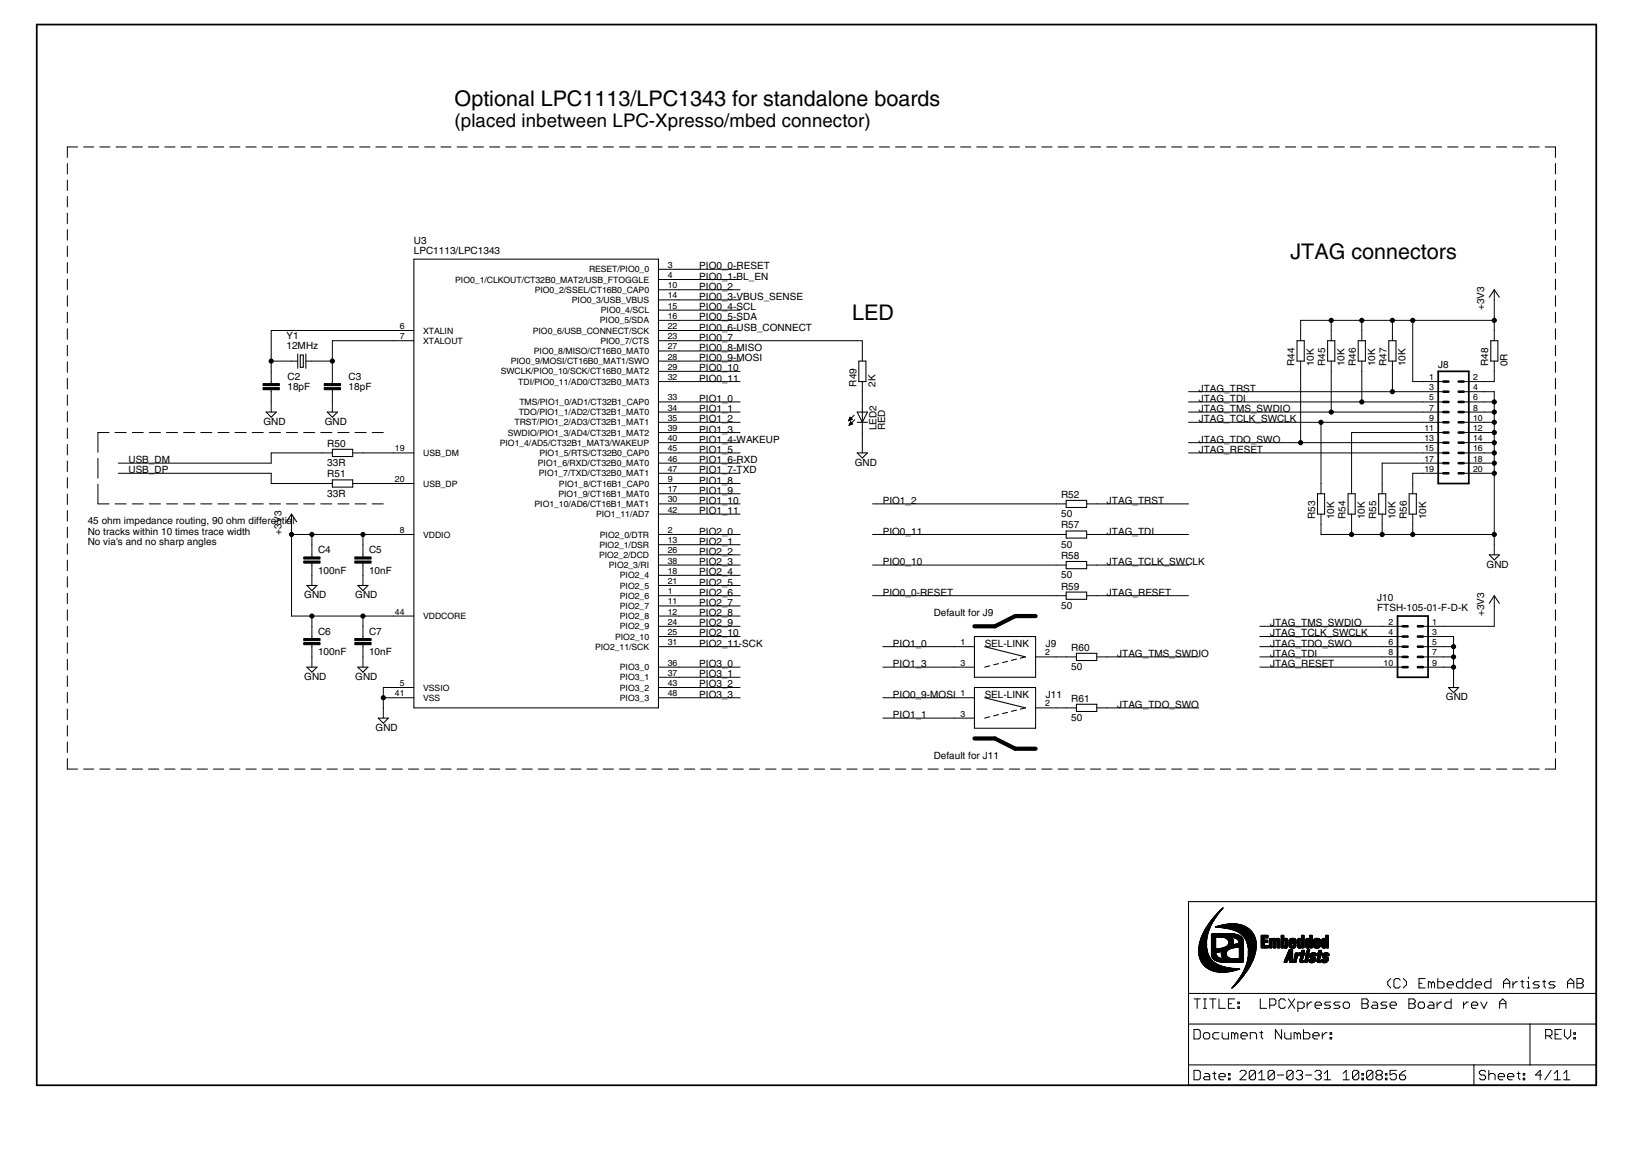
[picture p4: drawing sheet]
<svg xmlns="http://www.w3.org/2000/svg" width="297mm" height="210mm" viewBox="0 0 297 210" stroke-linecap="round" stroke-linejoin="round" font-family="sans-serif">
<defs><g id="words">
<g font-size="4.5">
<text x="82.8" y="19.3">Optional LPC1113/LPC1343 for standalone boards</text>
<text x="234.9" y="47.1">JTAG connectors</text>
<text x="155.1" y="58.3">LED</text>
</g>
<text font-size="3.9" x="82.8" y="23">(placed inbetween LPC-Xpresso/mbed connector)</text>
<g font-size="2.1">
<text x="75.3" y="46.2">LPC1113/LPC1343</text>
<text x="75.3" y="44.4">U3</text>
<text x="127.3" y="52.7">PIO0_2</text>
<text x="127.3" y="50.8">PIO0_1-BL_EN</text>
<text x="127.3" y="49">PIO0_0-RESET</text>
<text x="127.3" y="54.6">PIO0_3-VBUS_SENSE</text>
<text x="127.3" y="58.3">PIO0_5-SDA</text>
<text x="127.3" y="56.4">PIO0_4-SCL</text>
<text x="270.1" y="56.4" transform="rotate(-90 270.1 56.4)">+3V3</text>
<text x="52.1" y="63.5">12MHz</text>
<text x="52.1" y="61.6">Y1</text>
<text x="127.3" y="62">PIO0_7</text>
<text x="127.3" y="60.1">PIO0_6-USB_CONNECT</text>
<text x="127.3" y="65.7">PIO0_9-MOSI</text>
<text x="127.3" y="63.8">PIO0_8-MISO</text>
<text x="52.3" y="71">18pF</text>
<text x="52.3" y="69.1">C2</text>
<text x="63.5" y="71">18pF</text>
<text x="63.5" y="69.1">C3</text>
<text x="127.3" y="67.5">PIO0_10</text>
<text x="127.3" y="69.4">PIO0_11</text>
<text x="155.9" y="70.3" transform="rotate(-90 155.9 70.3)">R49</text>
<text x="159.4" y="70.3" transform="rotate(-90 159.4 70.3)">2K</text>
<text x="218.2" y="71.3">JTAG_TRST</text>
<text x="235.6" y="66.6" transform="rotate(-90 235.6 66.6)">R44</text>
<text x="239.1" y="66.6" transform="rotate(-90 239.1 66.6)">10K</text>
<text x="241.2" y="66.6" transform="rotate(-90 241.2 66.6)">R45</text>
<text x="244.7" y="66.6" transform="rotate(-90 244.7 66.6)">10K</text>
<text x="246.8" y="66.6" transform="rotate(-90 246.8 66.6)">R46</text>
<text x="250.3" y="66.6" transform="rotate(-90 250.3 66.6)">10K</text>
<text x="252.3" y="66.6" transform="rotate(-90 252.3 66.6)">R47</text>
<text x="255.8" y="66.6" transform="rotate(-90 255.8 66.6)">10K</text>
<text x="261.8" y="67">J8</text>
<text x="270.9" y="66.6" transform="rotate(-90 270.9 66.6)">R48</text>
<text x="274.4" y="66.6" transform="rotate(-90 274.4 66.6)">0R</text>
<text x="48" y="77.3">GND</text>
<text x="59.1" y="77.3">GND</text>
<text x="127.3" y="73.1">PIO1_0</text>
<text x="127.3" y="75">PIO1_1</text>
<text x="127.3" y="76.8">PIO1_2</text>
<text x="218.2" y="75">JTAG_TMS_SWDIO</text>
<text x="218.2" y="76.8">JTAG_TCLK_SWCLK</text>
<text x="218.2" y="73.1">JTAG_TDI</text>
<text x="59.6" y="81.3">R50</text>
<text x="127.3" y="78.7">PIO1_3</text>
<text x="127.3" y="80.5">PIO1_4-WAKEUP</text>
<text x="127.3" y="82.4">PIO1_5</text>
<text x="159.6" y="78.3" transform="rotate(-90 159.6 78.3)">LED2</text>
<text x="161.1" y="78.3" transform="rotate(-90 161.1 78.3)">RED</text>
<text x="218.2" y="82.4">JTAG_RESET</text>
<text x="218.2" y="80.5">JTAG_TDO_SWO</text>
<text x="23.4" y="84.2">USB_DM</text>
<text x="23.4" y="86.1">USB_DP</text>
<text x="59.6" y="84.8">33R</text>
<text x="59.6" y="86.9">R51</text>
<text x="127.3" y="87.9">PIO1_8</text>
<text x="127.3" y="89.8">PIO1_9</text>
<text x="127.3" y="86.1">PIO1_7-TXD</text>
<text x="127.3" y="84.2">PIO1_6-RXD</text>
<text x="155.6" y="84.7">GND</text>
<text x="16" y="95.4">45 ohm impedance routing, 90 ohm differential</text>
<text x="59.6" y="90.4">33R</text>
<text x="127.3" y="91.7">PIO1_10</text>
<text x="127.3" y="93.5">PIO1_11</text>
<text x="160.7" y="91.7">PIO1_2</text>
<text x="193.1" y="94.1">50</text>
<text x="193.1" y="90.6">R52</text>
<text x="201.5" y="91.7">JTAG_TRST</text>
<text x="239.3" y="94.4" transform="rotate(-90 239.3 94.4)">R53</text>
<text x="242.8" y="94.4" transform="rotate(-90 242.8 94.4)">10K</text>
<text x="244.9" y="94.4" transform="rotate(-90 244.9 94.4)">R54</text>
<text x="248.4" y="94.4" transform="rotate(-90 248.4 94.4)">10K</text>
<text x="250.5" y="94.4" transform="rotate(-90 250.5 94.4)">R55</text>
<text x="254" y="94.4" transform="rotate(-90 254 94.4)">10K</text>
<text x="256" y="94.4" transform="rotate(-90 256 94.4)">R56</text>
<text x="259.5" y="94.4" transform="rotate(-90 259.5 94.4)">10K</text>
<text x="16" y="97.2">No tracks within 10 times trace width</text>
<text x="16" y="99.1">No via's and no sharp angles</text>
<text x="51.2" y="97.2" transform="rotate(-90 51.2 97.2)">+3V3</text>
<text x="57.9" y="100.7">C4</text>
<text x="67.2" y="100.7">C5</text>
<text x="127.3" y="97.2">PIO2_0</text>
<text x="127.3" y="99.1">PIO2_1</text>
<text x="127.3" y="100.9">PIO2_2</text>
<text x="160.7" y="97.2">PIO0_11</text>
<text x="193.1" y="99.6">50</text>
<text x="193.1" y="96.1">R57</text>
<text x="193.1" y="101.7">R58</text>
<text x="201.5" y="97.2">JTAG_TDI</text>
<text x="57.9" y="104.4">100nF</text>
<text x="67.2" y="104.4">10nF</text>
<text x="127.3" y="102.8">PIO2_3</text>
<text x="127.3" y="104.6">PIO2_4</text>
<text x="127.3" y="106.5">PIO2_5</text>
<text x="160.7" y="102.8">PIO0_10</text>
<text x="193.1" y="105.2">50</text>
<text x="193.1" y="107.3">R59</text>
<text x="201.5" y="102.8">JTAG_TCLK_SWCLK</text>
<text x="270.6" y="103.3">GND</text>
<text x="55.4" y="108.8">GND</text>
<text x="64.7" y="108.8">GND</text>
<text x="127.3" y="108.4">PIO2_6</text>
<text x="127.3" y="110.2">PIO2_7</text>
<text x="127.3" y="112.1">PIO2_8</text>
<text x="127.3" y="113.9">PIO2_9</text>
<text x="160.7" y="108.4">PIO0_0-RESET</text>
<text x="169.9" y="112.1">Default for J9</text>
<text x="193.1" y="110.8">50</text>
<text x="201.5" y="108.4">JTAG_RESET</text>
<text x="231.2" y="113.9">JTAG_TMS_SWDIO</text>
<text x="250.6" y="111.1">FTSH-105-01-F-D-K</text>
<text x="250.6" y="109.3">J10</text>
<text x="270.1" y="112.1" transform="rotate(-90 270.1 112.1)">+3V3</text>
<text x="57.9" y="119.2">100nF</text>
<text x="57.9" y="115.5">C6</text>
<text x="67.2" y="119.2">10nF</text>
<text x="67.2" y="115.5">C7</text>
<text x="127.3" y="115.8">PIO2_10</text>
<text x="127.3" y="117.6">PIO2_11-SCK</text>
<text x="162.5" y="117.6">PIO1_0</text>
<text x="179.2" y="117.6">SEL-LINK</text>
<text x="190.4" y="117.6">J9</text>
<text x="195" y="118.4">R60</text>
<text x="203.3" y="119.5">JTAG_TMS_SWDIO</text>
<text x="231.2" y="115.8">JTAG_TCLK_SWCLK</text>
<text x="231.2" y="117.6">JTAG_TDO_SWO</text>
<text x="231.2" y="119.5">JTAG_TDI</text>
<text x="55.4" y="123.7">GND</text>
<text x="64.7" y="123.7">GND</text>
<text x="127.3" y="121.3">PIO3_0</text>
<text x="127.3" y="123.2">PIO3_1</text>
<text x="127.3" y="125">PIO3_2</text>
<text x="162.5" y="121.3">PIO1_3</text>
<text x="195" y="121.9">50</text>
<text x="231.2" y="121.3">JTAG_RESET</text>
<text x="127.3" y="126.9">PIO3_3</text>
<text x="162.5" y="130.6">PIO1_1</text>
<text x="162.5" y="126.9">PIO0_9-MOSI</text>
<text x="179.2" y="126.9">SEL-LINK</text>
<text x="190.4" y="126.9">J11</text>
<text x="195" y="131.2">50</text>
<text x="195" y="127.7">R61</text>
<text x="203.3" y="128.8">JTAG_TDO_SWO</text>
<text x="263.2" y="127.4">GND</text>
<text x="68.4" y="132.9">GND</text>
<text x="169.9" y="138">Default for J11</text>
</g>
<g font-size="1.8">
<text x="82.9" y="51.4">PIO0_1/CLKOUT/CT32B0_MAT2/USB_FTOGGLE</text>
<text x="97.3" y="53.3">PIO0_2/SSEL/CT16B0_CAP0</text>
<text x="107.2" y="49.6">RESET/PIO0_0</text>
<text x="121.6" y="48.7">3</text>
<text x="121.6" y="50.6">4</text>
<text x="121.6" y="52.4">10</text>
<text x="72.8" y="59.9">6</text>
<text x="104.1" y="55.1">PIO0_3/USB_VBUS</text>
<text x="109.2" y="58.8">PIO0_5/SDA</text>
<text x="109.4" y="57">PIO0_4/SCL</text>
<text x="121.6" y="54.3">14</text>
<text x="121.6" y="56.1">15</text>
<text x="121.6" y="58">16</text>
<text x="121.6" y="59.9">22</text>
<text x="72.8" y="61.7">7</text>
<text x="77" y="60.7">XTALIN</text>
<text x="77" y="62.5">XTALOUT</text>
<text x="97" y="60.7">PIO0_6/USB_CONNECT/SCK</text>
<text x="97.2" y="64.4">PIO0_8/MISO/CT16B0_MAT0</text>
<text x="109.3" y="62.5">PIO0_7/CTS</text>
<text x="121.6" y="61.7">23</text>
<text x="121.6" y="63.6">27</text>
<text x="121.6" y="65.4">28</text>
<text x="91.1" y="68.1">SWCLK/PIO0_10/SCK/CT16B0_MAT2</text>
<text x="93" y="66.3">PIO0_9/MOSI/CT16B0_MAT1/SWO</text>
<text x="94.3" y="70">TDI/PIO0_11/AD0/CT32B0_MAT3</text>
<text x="121.6" y="67.3">29</text>
<text x="121.6" y="69.1">32</text>
<text x="260.1" y="69.1">1</text>
<text x="260.1" y="71">3</text>
<text x="268.1" y="69.1">2</text>
<text x="268.1" y="71">4</text>
<text x="93.7" y="77.4">TRST/PIO1_2/AD3/CT32B1_MAT1</text>
<text x="94.4" y="75.5">TDO/PIO1_1/AD2/CT32B1_MAT0</text>
<text x="94.5" y="73.7">TMS/PIO1_0/AD1/CT32B1_CAP0</text>
<text x="121.6" y="72.8">33</text>
<text x="121.6" y="74.7">34</text>
<text x="121.6" y="76.6">35</text>
<text x="260.1" y="72.8">5</text>
<text x="260.1" y="74.7">7</text>
<text x="260.1" y="76.6">9</text>
<text x="268.1" y="72.8">6</text>
<text x="268.1" y="74.7">8</text>
<text x="268.1" y="76.6">10</text>
<text x="71.9" y="82.1">19</text>
<text x="77" y="82.9">USB_DM</text>
<text x="91" y="81.1">PIO1_4/AD5/CT32B1_MAT3/WAKEUP</text>
<text x="92.4" y="79.2">SWDIO/PIO1_3/AD4/CT32B1_MAT2</text>
<text x="98.2" y="82.9">PIO1_5/RTS/CT32B0_CAP0</text>
<text x="121.6" y="78.4">39</text>
<text x="121.6" y="80.3">40</text>
<text x="121.6" y="82.1">45</text>
<text x="121.6" y="84">46</text>
<text x="259.3" y="78.4">11</text>
<text x="259.3" y="80.3">13</text>
<text x="259.3" y="82.1">15</text>
<text x="259.3" y="84">17</text>
<text x="268.1" y="78.4">12</text>
<text x="268.1" y="80.3">14</text>
<text x="268.1" y="82.1">16</text>
<text x="268.1" y="84">18</text>
<text x="71.9" y="87.7">20</text>
<text x="77" y="88.5">USB_DP</text>
<text x="97.9" y="84.8">PIO1_6/RXD/CT32B0_MAT0</text>
<text x="98.1" y="86.7">PIO1_7/TXD/CT32B0_MAT1</text>
<text x="101.7" y="88.5">PIO1_8/CT16B1_CAP0</text>
<text x="121.6" y="85.8">47</text>
<text x="121.6" y="87.7">9</text>
<text x="121.6" y="89.5">17</text>
<text x="259.3" y="85.8">19</text>
<text x="268.1" y="85.8">20</text>
<text x="97.3" y="92.2">PIO1_10/AD6/CT16B1_MAT1</text>
<text x="101.6" y="90.4">PIO1_9/CT16B1_MAT0</text>
<text x="108.5" y="94.1">PIO1_11/AD7</text>
<text x="121.6" y="91.4">30</text>
<text x="121.6" y="93.3">42</text>
<text x="72.8" y="97">8</text>
<text x="77" y="97.8">VDDIO</text>
<text x="109" y="101.5">PIO2_2/DCD</text>
<text x="109.1" y="99.6">PIO2_1/DSR</text>
<text x="109.2" y="97.8">PIO2_0/DTR</text>
<text x="121.6" y="97">2</text>
<text x="121.6" y="98.8">13</text>
<text x="121.6" y="100.7">26</text>
<text x="110.8" y="103.4">PIO2_3/RI</text>
<text x="112.8" y="105.2">PIO2_4</text>
<text x="112.8" y="107.1">PIO2_5</text>
<text x="121.6" y="102.5">38</text>
<text x="121.6" y="104.4">18</text>
<text x="121.6" y="106.2">21</text>
<text x="71.9" y="111.8">44</text>
<text x="77" y="112.6">VDDCORE</text>
<text x="112.8" y="108.9">PIO2_6</text>
<text x="112.8" y="110.8">PIO2_7</text>
<text x="112.8" y="112.6">PIO2_8</text>
<text x="121.6" y="108.1">1</text>
<text x="121.6" y="109.9">11</text>
<text x="121.6" y="111.8">12</text>
<text x="121.6" y="113.7">24</text>
<text x="252.7" y="113.7">2</text>
<text x="260.7" y="113.7">1</text>
<text x="108.3" y="118.2">PIO2_11/SCK</text>
<text x="112" y="116.3">PIO2_10</text>
<text x="112.8" y="114.5">PIO2_9</text>
<text x="121.6" y="115.5">25</text>
<text x="121.6" y="117.4">31</text>
<text x="174.8" y="117.4">1</text>
<text x="190.2" y="119.2">2</text>
<text x="252.7" y="115.5">4</text>
<text x="252.7" y="117.4">6</text>
<text x="252.7" y="119.2">8</text>
<text x="260.7" y="115.5">3</text>
<text x="260.7" y="117.4">5</text>
<text x="260.7" y="119.2">7</text>
<text x="72.8" y="124.8">5</text>
<text x="77" y="125.6">VSSIO</text>
<text x="112.8" y="121.9">PIO3_0</text>
<text x="112.8" y="123.8">PIO3_1</text>
<text x="112.8" y="125.6">PIO3_2</text>
<text x="121.6" y="121.1">36</text>
<text x="121.6" y="122.9">37</text>
<text x="121.6" y="124.8">43</text>
<text x="174.8" y="121.1">3</text>
<text x="251.8" y="121.1">10</text>
<text x="260.7" y="121.1">9</text>
<text x="71.9" y="126.6">41</text>
<text x="77" y="127.5">VSS</text>
<text x="112.8" y="127.5">PIO3_3</text>
<text x="121.6" y="126.6">48</text>
<text x="174.8" y="126.6">1</text>
<text x="174.8" y="130.4">3</text>
<text x="190.2" y="128.5">2</text>
</g>
</g></defs>
<g fill="#000" stroke="#000" stroke-width=".19">
<path d="M75.3 47.1v81.7zM75.3 47.1h44.5zM272 52.7l-.9 1.4zM272 52.7l.9 1.4zM48.4 75h1.9zM48.4 75l1 .9zM50.3 75l-.9 .9zM54.2 64.4v2.6zM54.7 64.6v2.2zM54.7 66.8h.5zM55.2 64.6v2.2zM54.7 64.6h.5z"/>
<path d="M55.7 64.4v2.6zM59.6 75h1.8zM59.6 75l.9 .9zM61.4 75l-.9 .9zM156.3 65.7v3.7zM156 75l1 1.8zM156 76.8h1zM156 75h1zM157.6 65.7v3.7zM156.3 65.7h1.3zM156.3 69.4h1.3zM157.9 75l-.9 1.8z"/>
<path d="M157 76.8h.9zM157 75h.9zM236.1 62v3.7zM237.4 62v3.7zM236.1 62h1.3zM236.1 65.7h1.3zM241.6 62v3.7zM243 62v3.7zM241.6 62h1.4zM241.6 65.7h1.4zM247.2 62v3.7zM248.5 62v3.7z"/>
<path d="M247.2 62h1.3zM247.2 65.7h1.3zM252.8 62v3.7zM254.1 62v3.7zM252.8 62h1.3zM252.8 65.7h1.3zM271.3 62v3.7zM272.6 62v3.7zM271.3 62h1.3zM271.3 65.7h1.3zM53.1 93.5l-1 1.4zM53.1 93.5l.9 1.4z"/>
<path d="M60.5 83h3.7zM60.5 81.7v1.3zM60.5 88.6h3.7zM60.5 87.3v1.3zM60.5 81.7h3.7zM64.2 81.7v1.3zM60.5 87.3h3.7zM64.2 87.3v1.3zM156 82.4h1.9zM156 82.4l1 .9zM157 83.3l.9-.9zM194.1 92.3h3.7z"/>
<path d="M194.1 91v1.3zM194.1 97.9h3.7zM194.1 96.6v1.3zM194.1 91h3.7zM197.8 91v1.3zM194.1 96.6h3.7zM197.8 96.6v1.3zM239.8 89.8v3.7zM241.1 89.8v3.7zM239.8 89.8h1.3zM239.8 93.5h1.3zM245.4 89.8v3.7z"/>
<path d="M246.7 89.8v3.7zM245.4 89.8h1.3zM245.4 93.5h1.3zM250.9 89.8v3.7zM252.2 89.8v3.7zM250.9 89.8h1.3zM250.9 93.5h1.3zM256.5 89.8v3.7zM257.8 89.8v3.7zM256.5 89.8h1.3zM256.5 93.5h1.3zM55.9 106.5h1.8z"/>
<path d="M55.9 106.5l.9 .9zM57.7 106.5l-.9 .9zM65.1 106.5h1.9zM65.1 106.5l1 .9zM67 106.5l-.9 .9zM177.4 115.8v7.4zM179.2 117.6l7.4 1.9zM185.7 119.7l.9-.2zM177.4 115.8h11.1zM194.1 103.4h3.7zM194.1 102.1v1.3zM194.1 109h3.7z"/>
<path d="M194.1 107.7v1.3zM194.1 102.1h3.7zM197.8 102.1v1.3zM194.1 107.7h3.7zM197.8 107.7v1.3zM195.9 118.8h3.7zM271.1 100.9h1.8zM271.1 100.9l.9 1zM272 108.4l-.9 1.3zM272.9 100.9l-.9 1zM272 108.4l.9 1.3zM55.9 121.3h1.8z"/>
<path d="M55.9 121.3l.9 1zM56.8 122.3l.9-1zM65.1 121.3h1.9zM65.1 121.3l1 1zM67 121.3l-.9 1zM68.8 130.6h1.9zM68.8 130.6l1 1zM70.7 130.6l-.9 1zM75.3 128.8h44.5zM119.8 47.1v81.7zM177.4 123.2h11.1zM177.4 125.1v7.4z"/>
<path d="M177.4 132.5h11.1zM179.2 121.3l.9-.2zM179.2 126.9l7.4 1.9zM179.2 130.6l.9-.2zM180.8 120.9l1-.2zM180.8 130.2l1-.2zM182.5 120.5l.9-.2zM182.5 129.8l.9-.2zM184.1 120.1l.9-.2zM184.1 129.4l.9-.2zM185.7 129l.9-.2zM188.5 115.8v7.4z"/>
<path d="M188.5 125.1v7.4zM177.4 125.1h11.1zM195.9 120.1h3.7zM195.9 118.8v1.3zM195.9 129.4h3.7zM195.9 128.1v1.3zM199.6 118.8v1.3zM195.9 128.1h3.7zM199.6 128.1v1.3zM263.6 125.1h1.9zM263.6 125.1l1 .9zM265.5 125.1l-.9 .9z"/>
<path d="M216.3 164h74.2zM290.5 164v16.7zM216.3 197.4h52zM216.3 193.7v3.7zM216.3 193.7h52zM216.3 186.3v7.4zM216.3 180.7v5.6zM216.3 180.7h74.2zM216.3 164v16.7zM268.3 193.7v3.7zM268.3 193.7h10.2zM268.3 197.4h22.2z"/>
<path d="M278.5 186.3v7.4zM216.3 186.3h62.2zM278.5 193.7h12zM278.5 186.3h12zM290.5 186.3v7.4zM290.5 193.7v3.7zM290.5 180.7v5.6z"/>
</g>
<path d="M6.7 4.5v192.9zM6.7 4.5h283.8zM290.5 4.5v192.9zM261.8 67.5h5.5zM261.8 67.5v20.4zM267.3 67.5v20.4zM261.8 87.9h5.5zM259.9 112.1v11.1zM254.4 112.1h5.5zM254.4 123.2h5.5zM254.4 112.1v11.1zM6.7 197.4h283.8z" fill="#000" stroke="#000" stroke-width=".32"/>
<g fill="#000" stroke="#000" stroke-width=".18">
<path d="M12.3 26.7h1.8zM12.3 35.8v1.9zM12.3 32.7v1.9zM12.3 29.7v1.9zM12.3 26.7v1.9zM15.2 26.7h1.9zM18.2 26.7h1.8zM21.1 26.7h1.9zM24.1 26.7h1.8zM27 26.7h1.9zM30 26.7h1.9zM32.9 26.7h1.9z"/>
<path d="M35.9 26.7h1.9zM38.9 26.7h1.8zM41.8 26.7h1.9zM44.8 26.7h1.8zM47.7 26.7h1.9zM50.7 26.7h1.8zM53.6 26.7h1.9zM56.6 26.7h1.9zM59.5 26.7h1.9zM62.5 26.7h1.9zM65.5 26.7h1.8zM68.4 26.7h1.9z"/>
<path d="M71.4 26.7h1.8zM74.3 26.7h1.9zM77.3 26.7h1.8zM80.2 26.7h1.9zM83.2 26.7h1.8zM86.1 26.7h1.9zM89.1 26.7h1.9zM92.1 26.7h1.8zM95 26.7h1.9zM98 26.7h1.8zM100.9 26.7h1.9zM103.9 26.7h1.8z"/>
<path d="M106.8 26.7h1.9zM109.8 26.7h1.9zM112.8 26.7h1.8zM115.7 26.7h1.9zM118.7 26.7h1.8zM121.6 26.7h1.9zM124.6 26.7h1.8zM127.5 26.7h1.9zM130.5 26.7h1.9zM133.5 26.7h1.8zM136.4 26.7h1.9zM139.4 26.7h1.8z"/>
<path d="M142.3 26.7h1.9zM145.3 26.7h1.8zM148.2 26.7h1.9zM151.2 26.7h1.8zM154.1 26.7h1.9zM157.1 26.7h1.9zM160 26.7h1.9zM163 26.7h1.9zM166 26.7h1.8zM168.9 26.7h1.9zM171.9 26.7h1.8zM174.8 26.7h1.9z"/>
<path d="M177.8 26.7h1.8zM180.7 26.7h1.9zM183.7 26.7h1.9zM186.6 26.7h1.9zM189.6 26.7h1.9zM192.6 26.7h1.8zM195.5 26.7h1.9zM198.5 26.7h1.8zM201.4 26.7h1.9zM204.4 26.7h1.8zM207.3 26.7h1.9zM210.3 26.7h1.9z"/>
<path d="M213.3 26.7h1.8zM216.2 26.7h1.9zM219.2 26.7h1.8zM222.1 26.7h1.9zM225.1 26.7h1.8zM228 26.7h1.9zM231 26.7h1.9zM234 26.7h1.8zM236.9 26.7h1.9zM239.9 26.7h1.8zM242.8 26.7h1.9zM245.8 26.7h1.8z"/>
<path d="M248.7 26.7h1.9zM251.7 26.7h1.8zM254.6 26.7h1.9zM257.6 26.7h1.9zM260.6 26.7h1.8zM263.5 26.7h1.9zM266.5 26.7h1.8zM269.4 26.7h1.9zM272.4 26.7h1.8zM275.3 26.7h1.9zM278.3 26.7h1.8zM281.2 26.7h1.9z"/>
<path d="M283.1 35.8v1.9zM283.1 32.7v1.9zM283.1 29.7v1.9zM283.1 26.7v1.9zM12.3 56.8v1.9zM12.3 53.8v1.9zM12.3 50.8v1.9zM12.3 47.8v1.9zM12.3 44.8v1.9zM12.3 41.8v1.9zM12.3 38.8v1.9zM119.8 49h3.8z"/>
<path d="M119.8 50.8h3.8zM119.8 52.7h3.8zM119.8 54.5h3.8zM119.8 56.4h3.8zM119.8 58.3h3.8zM123.6 54.5h11.1zM123.6 50.8h11.1zM123.6 49h11.1zM123.6 52.7h11.1zM123.6 58.3h11.1zM123.6 56.4h11.1zM236.7 58.3v1.8z"/>
<path d="M242.3 58.3v1.8zM236.7 58.3h5.6zM247.9 58.3v1.8zM242.3 58.3h5.6zM253.4 58.3v1.8zM247.9 58.3h5.5zM257.1 58.3h14.9zM253.4 58.3h3.7zM272 52.7v1.8zM272 54.5v3.8zM283.1 56.8v1.9zM283.1 53.8v1.9z"/>
<path d="M283.1 50.8v1.9zM283.1 47.8v1.9zM283.1 44.8v1.9zM283.1 41.8v1.9zM283.1 38.8v1.9zM12.3 77.9v1.9zM12.3 74.8v2zM12.3 71.8v1.9zM12.3 68.8v1.9zM12.3 65.8v1.9zM12.3 62.8v1.9zM12.3 59.8v1.9z"/>
<path d="M17.8 78.7h2.1zM20.9 78.7h2.1zM24.1 78.7h2zM27.2 78.7h2zM30.3 78.7h2zM33.4 78.7h2.1zM36.5 78.7h2.1zM39.7 78.7h2zM42.8 78.7h2zM45.9 78.7h2zM49 78.7h2.1zM49.4 67.5v1.9z"/>
<path d="M49.4 71.2v1.9zM49.4 69.4v.4zM49.4 70.9v.3zM49.4 73.1v1.9zM49.4 65.7v1.8zM49.4 60.1v5.6zM52.1 78.7h2.1zM53.1 65.7h1.1zM49.4 65.7h3.7zM55.3 78.7h2zM55.7 65.7h1.1zM56.8 65.7h3.7z"/>
<path d="M58.4 78.7h2zM60.5 67.5v1.9zM60.5 71.2v1.9zM60.5 69.4v.4zM60.5 70.9v.3zM60.5 73.1v1.9zM60.5 65.7v1.8zM60.5 62v3.7zM61.5 78.7h2zM64.6 78.7h2.1zM67.7 78.7h2.1zM71.6 60.1h3.7z"/>
<path d="M71.6 62h3.7zM49.4 60.1h22.2zM60.5 62h11.1zM119.8 60.1h3.8zM119.8 62h3.8zM119.8 63.8h3.8zM119.8 65.7h3.8zM119.8 67.5h3.8zM119.8 69.4h3.8zM119.8 73.1h3.8zM119.8 75h3.8zM119.8 76.8h3.8z"/>
<path d="M119.8 78.7h3.8zM123.6 62h33.4zM123.6 67.5h11.1zM123.6 69.4h11.1zM123.6 73.1h11.1zM123.6 75h11.1zM123.6 76.8h11.1zM123.6 78.7h11.1zM123.6 60.1h11.1zM123.6 65.7h11.1zM123.6 63.8h11.1zM154.7 75.9l-.2 .6z"/>
<path d="M154.5 76.4h.2zM154.5 76.3h.4zM154.8 76.7l-.3 .7zM154.6 76.3h.5zM154.6 77.3h.1zM154.6 76.2h.4zM154.6 77.2h.3zM154.6 76.1h.3zM154.6 77.1h.5zM154.7 76h.2zM154.7 77.1h.5zM154.7 77h.4z"/>
<path d="M154.7 75.9l.4 .4zM154.7 76.9h.3zM154.8 76.8h.1zM154.8 76.7l.4 .4zM154.5 76.5l.6-.2zM154.5 77.4l.7-.3zM155.5 75.5l-1 1zM154.5 77.4l1.1-1.1zM157 63.8v1.9zM157 69.4v1.8zM157 76.8v1.9zM157 73.1v1.9z"/>
<path d="M157 75v1.8zM157 62v1.8zM157 71.2v1.9zM157 78.7v1.8zM236.7 60.1v1.9zM236.7 65.7v1.8zM236.7 67.5v13zM216.3 76.8h24.1zM242.3 60.1v1.9zM242.3 65.7v1.8zM216.3 75h26zM242.3 67.5v7.5z"/>
<path d="M246 78.7v9.2zM247.9 60.1v1.9zM247.9 65.7v1.8zM216.3 73.1h31.6zM247.9 67.5v5.6zM253.4 60.1v1.9zM253.4 65.7v1.8zM216.3 71.2h37.1zM253.4 67.5v3.7zM257.1 58.3v11.1zM259 69.4h3.7zM259 71.2h3.7z"/>
<path d="M259 73.1h3.7zM259 75h3.7zM259 76.8h3.7zM259 78.7h3.7zM257.1 69.4h1.9zM242.3 75h16.7zM240.4 76.8h18.6zM247.9 73.1h11.1zM253.4 71.2h5.6zM246 78.7h13zM266.4 69.4h3.7zM266.4 71.2h3.7z"/>
<path d="M266.4 73.1h3.7zM266.4 75h3.7zM266.4 76.8h3.7zM266.4 78.7h3.7zM270.1 71.2h1.9zM270.1 73.1h1.9zM270.1 75h1.9zM270.1 76.8h1.9zM270.1 78.7h1.9zM270.1 69.4h1.9zM272 60.1v1.9zM272 65.7v1.8z"/>
<path d="M272 71.2v1.9zM272 73.1v1.9zM272 75v1.8zM272 76.8v1.9zM272 78.7v1.8zM272 58.3v1.8zM272 67.5v1.9zM283.1 77.9v1.9zM283.1 74.8v2zM283.1 71.8v1.9zM283.1 68.8v1.9zM283.1 65.8v1.9z"/>
<path d="M283.1 62.8v1.9zM283.1 59.8v1.9zM12.3 95.9v1.9zM12.3 92.9v1.9zM12.3 89.9v1.9zM12.3 86.9v1.9zM12.3 83.9v1.9zM12.3 80.9v1.9zM17.8 88.1v3.6zM17.8 83.4v3.6zM17.8 78.7v3.6zM17.8 91.7h2.1z"/>
<path d="M21.5 86.1h27.9zM20.9 91.7h2.1zM24.1 91.7h2zM27.2 91.7h2zM30.3 91.7h2zM33.4 91.7h2.1zM36.5 91.7h2.1zM39.7 91.7h2zM42.8 91.7h2zM45.9 91.7h2zM49.4 82.4v1.8zM21.5 84.2h27.9z"/>
<path d="M49.4 87.9h9.2zM49.4 86.1v1.8zM49 91.7h2.1zM53.1 93.5v1.9zM53.1 95.4v1.8zM52.1 91.7h2.1zM56.8 99.1v1.8zM53.1 97.2h3.7zM56.8 97.2v1.9zM55.3 91.7h2zM58.6 82.4h1.9zM58.6 87.9h1.9z"/>
<path d="M49.4 82.4h9.2zM58.4 91.7h2zM61.5 91.7h2zM66.1 99.1v1.8zM64.2 82.4h1.9zM64.2 87.9h1.9zM56.8 97.2h9.3zM66.1 97.2v1.9zM64.6 91.7h2.1zM67.7 91.7h2.1zM71.6 82.4h3.7zM71.6 87.9h3.7z"/>
<path d="M71.6 97.2h3.7zM66.1 82.4h5.5zM66.1 87.9h5.5zM66.1 97.2h5.5zM119.8 80.5h3.8zM119.8 82.4h3.8zM119.8 84.2h3.8zM119.8 86.1h3.8zM119.8 87.9h3.8zM119.8 89.8h3.8zM119.8 91.7h3.8zM119.8 93.5h3.8z"/>
<path d="M119.8 97.2h3.8zM119.8 99.1h3.8zM123.6 80.5h11.1zM123.6 82.4h11.1zM123.6 87.9h11.1zM123.6 91.7h11.1zM123.6 93.5h11.1zM123.6 97.2h11.1zM123.6 99.1h11.1zM123.6 89.8h11.1zM123.6 86.1h11.1zM123.6 84.2h11.1z"/>
<path d="M157 80.5v1.9zM158.8 97.2h33.4zM192.2 91.7h1.9zM192.2 97.2h1.9zM158.8 91.7h33.4zM197.8 91.7h1.8zM197.8 97.2h1.8zM199.6 97.2h16.7zM199.6 91.7h16.7zM216.3 80.5h20.4zM240.4 87.9v1.9zM240.4 93.5v1.9z"/>
<path d="M240.4 95.4v1.8zM240.4 76.8v11.1zM246 87.9v1.9zM246 93.5v1.9zM240.4 97.2h5.6zM246 95.4v1.8zM251.6 87.9v1.9zM251.6 93.5v1.9zM251.6 95.4v1.8zM246 97.2h5.6zM251.6 84.2v3.7zM257.1 87.9v1.9z"/>
<path d="M257.1 93.5v1.9zM257.1 95.4v1.8zM257.1 97.2h14.9zM251.6 97.2h5.5zM257.1 86.1v1.8zM259 80.5h3.7zM259 82.4h3.7zM259 84.2h3.7zM259 86.1h3.7zM216.3 82.4h42.7zM236.7 80.5h22.3zM251.6 84.2h7.4z"/>
<path d="M257.1 86.1h1.9zM266.4 80.5h3.7zM266.4 82.4h3.7zM266.4 84.2h3.7zM266.4 86.1h3.7zM270.1 80.5h1.9zM270.1 82.4h1.9zM270.1 84.2h1.9zM270.1 86.1h1.9zM272 99.1v1.8zM272 80.5v1.9zM272 82.4v1.8z"/>
<path d="M272 84.2v1.9zM272 86.1v11.1zM272 97.2v1.9zM283.1 95.9v1.9zM283.1 92.9v1.9zM283.1 89.9v1.9zM283.1 86.9v1.9zM283.1 83.9v1.9zM283.1 80.9v1.9zM12.3 116.9v2zM12.3 113.9v1.9zM12.3 110.9v1.9z"/>
<path d="M12.3 107.9v1.9zM12.3 104.9v1.9zM12.3 101.9v1.9zM12.3 98.9v1.9zM53.1 97.2v14.9zM56.8 113.9v1.9zM56.8 117.6v1.9zM56.8 115.8v.3zM56.8 117.3v.3zM56.8 102.8v1.8zM56.8 100.9v.4zM56.8 102.4v.4z"/>
<path d="M56.8 104.6v1.9zM56.8 119.5v1.8zM56.8 112.1v1.8zM53.1 112.1h3.7zM66.1 113.9v1.9zM66.1 117.6v1.9zM66.1 115.8v.3zM66.1 117.3v.3zM66.1 102.8v1.8zM66.1 100.9v.4zM66.1 102.4v.4zM66.1 119.5v1.8z"/>
<path d="M66.1 104.6v1.9zM56.8 112.1h9.3zM66.1 112.1v1.8zM71.6 112.1h3.7zM66.1 112.1h5.5zM119.8 100.9h3.8zM119.8 102.8h3.8zM119.8 104.6h3.8zM119.8 106.5h3.8zM119.8 108.4h3.8zM119.8 110.2h3.8zM119.8 112.1h3.8z"/>
<path d="M119.8 113.9h3.8zM119.8 115.8h3.8zM119.8 117.6h3.8zM123.6 100.9h11.1zM123.6 102.8h11.1zM123.6 104.6h11.1zM123.6 106.5h11.1zM123.6 108.4h11.1zM123.6 110.2h11.1zM123.6 112.1h11.1zM123.6 113.9h11.1zM123.6 115.8h11.1z"/>
<path d="M123.6 117.6h11.1zM158.8 108.4h33.4zM173.7 117.6h3.7zM160.7 117.6h13zM188.5 119.5h3.7zM192.2 102.8h1.9zM192.2 108.4h1.9zM158.8 102.8h33.4zM194.1 119.5h1.8zM192.2 119.5h1.9zM197.8 102.8h1.8zM197.8 108.4h1.8z"/>
<path d="M199.6 108.4h16.7zM199.6 102.8h16.7zM199.6 119.5h1.9zM201.5 119.5h16.7zM251.6 113.9h3.7zM251.6 115.8h3.7zM251.6 117.6h3.7zM251.6 119.5h3.7zM229.3 113.9h22.3zM229.3 115.8h22.3zM229.3 117.6h22.3zM229.3 119.5h22.3z"/>
<path d="M259 113.9h3.7zM259 115.8h3.7zM259 117.6h3.7zM259 119.5h3.7zM262.7 115.8h1.9zM262.7 117.6h1.9zM262.7 119.5h1.9zM262.7 113.9h9.3zM264.6 115.8v1.8zM264.6 117.6v1.9zM264.6 119.5v1.8zM272 108.4v1.8z"/>
<path d="M272 110.2v3.7zM283.1 116.9v2zM283.1 113.9v1.9zM283.1 110.9v1.9zM283.1 107.9v1.9zM283.1 104.9v1.9zM283.1 101.9v1.9zM283.1 98.9v1.9zM12.3 139.9h1.8zM12.3 138v1.9zM12.3 135v1.9zM12.3 132v1.9z"/>
<path d="M12.3 129v1.9zM12.3 126v1.9zM12.3 122.9v2zM12.3 119.9v2zM15.2 139.9h1.9zM18.2 139.9h1.8zM21.1 139.9h1.9zM24.1 139.9h1.8zM27 139.9h1.9zM30 139.9h1.9zM32.9 139.9h1.9zM35.9 139.9h1.9z"/>
<path d="M38.9 139.9h1.8zM41.8 139.9h1.9zM44.8 139.9h1.8zM47.7 139.9h1.9zM50.7 139.9h1.8zM53.6 139.9h1.9zM56.6 139.9h1.9zM59.5 139.9h1.9zM62.5 139.9h1.9zM65.5 139.9h1.8zM68.4 139.9h1.9zM69.8 128.8v1.8z"/>
<path d="M69.8 126.9v1.9zM69.8 125.1v1.8zM71.4 139.9h1.8zM71.6 125.1h3.7zM71.6 126.9h3.7zM69.8 126.9h1.8zM69.8 125.1h1.8zM74.3 139.9h1.9zM77.3 139.9h1.8zM80.2 139.9h1.9zM83.2 139.9h1.8zM86.1 139.9h1.9z"/>
<path d="M89.1 139.9h1.9zM92.1 139.9h1.8zM95 139.9h1.9zM98 139.9h1.8zM100.9 139.9h1.9zM103.9 139.9h1.8zM106.8 139.9h1.9zM109.8 139.9h1.9zM112.8 139.9h1.8zM115.7 139.9h1.9zM118.7 139.9h1.8zM121.6 139.9h1.9z"/>
<path d="M119.8 121.3h3.8zM119.8 123.2h3.8zM119.8 125.1h3.8zM119.8 126.9h3.8zM124.6 139.9h1.8zM127.5 139.9h1.9zM130.5 139.9h1.9zM133.5 139.9h1.8zM123.6 121.3h11.1zM123.6 123.2h11.1zM123.6 125.1h11.1zM123.6 126.9h11.1z"/>
<path d="M136.4 139.9h1.9zM139.4 139.9h1.8zM142.3 139.9h1.9zM145.3 139.9h1.8zM148.2 139.9h1.9zM151.2 139.9h1.8zM154.1 139.9h1.9zM157.1 139.9h1.9zM160 139.9h1.9zM163 139.9h1.9zM166 139.9h1.8zM168.9 139.9h1.9z"/>
<path d="M171.9 139.9h1.8zM173.7 121.3h3.7zM173.7 126.9h3.7zM173.7 130.6h3.7zM160.7 130.6h13zM160.7 121.3h13zM160.7 126.9h13zM174.8 139.9h1.9zM177.8 139.9h1.8zM180.7 139.9h1.9zM183.7 139.9h1.9zM186.6 139.9h1.9z"/>
<path d="M189.6 139.9h1.9zM188.5 128.8h3.7zM192.6 139.9h1.8zM194.1 128.8h1.8zM192.2 128.8h1.9zM195.5 139.9h1.9zM198.5 139.9h1.8zM201.4 139.9h1.9zM199.6 128.8h1.9zM201.5 128.8h16.7zM204.4 139.9h1.8zM207.3 139.9h1.9z"/>
<path d="M210.3 139.9h1.9zM213.3 139.9h1.8zM216.2 139.9h1.9zM219.2 139.9h1.8zM222.1 139.9h1.9zM225.1 139.9h1.8zM228 139.9h1.9zM231 139.9h1.9zM234 139.9h1.8zM236.9 139.9h1.9zM239.9 139.9h1.8zM242.8 139.9h1.9z"/>
<path d="M245.8 139.9h1.8zM248.7 139.9h1.9zM251.6 121.3h3.7zM229.3 121.3h22.3zM251.7 139.9h1.8zM254.6 139.9h1.9zM257.6 139.9h1.9zM260.6 139.9h1.8zM259 121.3h3.7zM262.7 121.3h1.9zM263.5 139.9h1.9zM264.6 123.2v1.9z"/>
<path d="M264.6 121.3v1.9zM266.5 139.9h1.8zM269.4 139.9h1.9zM272.4 139.9h1.8zM275.3 139.9h1.9zM278.3 139.9h1.8zM281.2 139.9h1.9zM283.1 138v1.9zM283.1 135v1.9zM283.1 132v1.9zM283.1 129v1.9zM283.1 126v1.9z"/>
<path d="M283.1 122.9v2zM283.1 119.9v2zM252.6 178.6v.5zM253.1 178l-.5 .6zM252.6 179.1l.5 .6zM253.7 178.3v1.1zM253.7 179.4l.3 .3zM254 178l-.3 .3zM254 179.7h.6zM254 178h.6zM254.8 179.4l-.2 .3zM254.6 178l.2 .3z"/>
<path d="M256 179.1l-.6 .6zM256 178.6v.5zM255.4 178l.6 .6zM258.3 178v1.7zM258.3 179.7h1.1zM258.3 178.9h.5zM258.3 178h1.1zM260 178.6v1.1zM260 178.6h.3zM260.3 178.6l.2 .3zM260.5 178.9v.8zM260.5 178.9l.3-.3z"/>
<path d="M260.8 178.6l.3 .3zM261.1 178.9v.8zM261.7 178v1.7zM261.7 179.7h.8zM262.5 179.7l.3-.3zM261.7 178.6h.8zM262.8 178.9v.5zM262.5 178.6l.3 .3zM263.4 178.9v.5zM263.7 178.6l-.3 .3zM263.4 179.4l.3 .3zM263.7 178.6h.5z"/>
<path d="M263.7 179.7h.5zM264.2 178.6l.3 .3zM264.5 178.9v.2zM263.4 179.1h1.1zM265.1 178.9v.5zM265.1 178.9l.3-.3zM265.1 179.4l.3 .3zM265.4 178.6h.8zM266.2 178v1.7zM265.4 179.7h.8zM266.8 178.9v.5zM266.8 178.9l.3-.3z"/>
<path d="M266.8 179.4l.3 .3zM267.1 178.6h.8zM267.9 178v1.7zM267.1 179.7h.8zM268.5 178.9v.5zM268.8 178.6l-.3 .3zM268.5 179.4l.3 .3zM268.8 178.6h.6zM268.8 179.7h.6zM269.4 178.6l.3 .3zM269.7 178.9v.2zM268.5 179.1h1.2z"/>
<path d="M270.2 178.9v.5zM270.2 178.9l.3-.3zM270.2 179.4l.3 .3zM270.5 178.6h.9zM271.4 178v1.7zM270.5 179.7h.9zM273.6 178.6v1.1zM273.6 178.6l.6-.6zM273.6 178.9h1.2zM274.2 178l.6 .6zM274.8 178.6v1.1zM275.4 178.6v1.1z"/>
<path d="M275.9 178.6l-.5 .5zM275.9 178.6h.3zM276.8 178.6h.5zM277.1 178.3v1.1zM277.1 179.4l.2 .3zM277.9 178.6h.3zM277.9 179.7h.6zM278.2 178.6v1.1zM278.2 177.7v.3zM279 179.7h.9zM279 178.9l.3-.3zM279 178.9l.3 .2z"/>
<path d="M279.3 178.6h.9zM280.2 179.4l-.3 .3zM279.3 179.1h.6zM279.9 179.1l.3 .3zM280.8 178.6h.5zM281.1 178.3v1.1zM281.1 179.4l.2 .3zM281.9 179.7h.8zM282.2 178.6l-.3 .3zM281.9 178.9l.3 .2zM282.2 178.6h.8zM282.7 179.7l.3-.3z"/>
<path d="M282.2 179.1h.5zM282.7 179.1l.3 .3zM285.3 178.6v1.1zM285.3 178.6l.6-.6zM285.3 178.9h1.1zM285.9 178l.5 .6zM286.4 178.6v1.1zM287 178v1.7zM287 178h.9zM287 178.9h.9zM287.9 178l.3 .3zM287.9 178.9l.3 .2z"/>
<path d="M287 179.7h.9zM288.2 178.3v.3zM287.9 178.9l.3-.3zM288.2 179.1v.3zM288.2 179.4l-.3 .3zM217.3 194.7v1.7zM217.3 196.4h.9zM217.3 181.7h1.2zM217.3 187.3v1.7zM217.3 189h.9zM217.9 181.7v1.7zM218.5 196.1l-.3 .3z"/>
<path d="M217.3 194.7h.9zM218.2 189l.3-.3zM217.3 187.3h.9zM218.5 195v1.1zM218.2 194.7l.3 .3zM218.5 187.6v1.1zM218.2 187.3l.3 .3zM219 196.1l.3-.3zM219 183.4h.6zM219 181.7h.6zM219 188.1v.6zM219 188.7l.3 .3z"/>
<path d="M219.3 195.3h.6zM219 196.1l.3 .3zM219.3 195.8h.9zM219.3 181.7v1.7zM219.3 189h.6zM219.3 187.8l-.3 .3zM219.9 195.3l.3 .2zM219.9 189l.3-.3zM219.3 187.8h.6zM220.2 195.5v.9zM219.3 196.4h.9zM220.2 181.7h1.1z"/>
<path d="M220.2 188.1v.6zM219.9 187.8l.3 .3zM220.7 195.3h.6zM220.7 181.7v1.7zM220.7 188.1v.6zM220.7 188.7l.3 .3zM221 195v1.1zM221 196.1l.3 .3zM221 187.8l-.3 .3zM221 189h.9zM221.9 195.5v.6zM221.9 195.5l.3-.2z"/>
<path d="M221.9 181.7v1.7zM221.9 183.4h1.1zM221 187.8h.9zM221.9 196.1l.3 .3zM222.2 195.3h.5zM222.4 187.8v.9zM222.4 188.7l.3 .3zM222.2 196.4h.5zM222.7 195.3l.3 .2zM222.7 189h.9zM223 195.5v.3zM221.9 195.8h1.1z"/>
<path d="M223.6 195.3h.3zM223.6 195.3v.2zM223.6 196.1h.3zM223.6 196.1v.3zM223.6 181.7v1.7zM223.6 183.4h1.1zM223.6 182.6h.6zM223.6 187.8v1.2zM223.9 195.3v.2zM223.6 195.5h.3zM223.9 196.1v.3zM223.6 196.4h.3z"/>
<path d="M224.2 187.8v1.2zM224.2 187.8h.3zM224.5 187.8l.2 .3zM223.6 181.7h1.1zM224.7 188.1v.9zM225 187.8l-.3 .3zM225 187.8l.3 .3zM225.3 182.3h.3zM225.3 182.3v.3zM225.3 183.1h.3zM225.3 183.1v.3zM225.3 188.1v.9z"/>
<path d="M225.6 182.3v.3zM225.3 182.6h.3zM225.6 183.1v.3zM225.3 183.4h.3zM226.8 195.3l-1.1 1.1zM225.9 188.1v.6zM226.1 187.8l-.2 .3zM226 194.7l-.3 .3zM225.9 188.7l.2 .3zM226.1 187.8h.6zM226 194.7h.5zM226.1 189h.6z"/>
<path d="M226.7 187.8l.3 .3zM225.7 196.4h1.1zM226.8 195v.3zM226.5 194.7l.3 .3zM227 188.1v.3zM225.9 188.4h1.1zM227.4 195v1.1zM227.4 195l.3-.3zM227.4 196.1l1.1-1.1zM227.6 187.8v1.2zM227.6 187.8h.8zM227.7 194.7h.5z"/>
<path d="M227.4 196.1l.3 .3zM228.2 194.7l.3 .3zM227.7 196.4h.5zM228.4 187.8l.3 .3zM228.5 195v1.1zM228.5 196.1l-.3 .3zM228.7 188.1v.9zM229.1 195.3l.6-.6zM229.1 196.4h1.1zM229.3 187.8h.5zM229.4 181.7v1.7zM229.4 183.4h1.1z"/>
<path d="M229.6 187.6v1.1zM229.6 188.7l.2 .3zM229.7 194.7v1.7zM230.8 195v1.1zM230.8 195l.3-.3zM230.8 196.1l1.1-1.1zM231.1 194.7h.5zM230.8 196.1l.3 .3zM231.1 181.7v1.7zM231.1 181.7h.8zM231.6 194.7l.3 .3zM231.1 196.4h.5z"/>
<path d="M231.9 195v1.1zM231.9 196.1l-.3 .3zM231.9 181.7l.3 .3zM231.1 182.8h.8zM232.1 187.3v1.7zM232.1 187.3l1.2 1.7zM232.2 182v.6zM232.2 182.6l-.3 .2zM232.5 195.5h1.1zM232.8 182v1.1zM232.8 183.1l.3 .3zM233.1 181.7l-.3 .3z"/>
<path d="M233.1 183.4h.6zM233.3 187.3v1.7zM233.1 181.7h.6zM233.9 183.1l-.2 .3zM233.8 187.8v.9zM233.8 188.7l.3 .3zM233.7 181.7l.2 .3zM234.1 189h.9zM234.2 195v1.1zM234.2 195l.3-.3zM234.2 196.1l1.2-1.1zM234.5 194.7h.6z"/>
<path d="M234.2 196.1l.3 .3zM234.5 181.7l1.1 1.7zM235 187.8v1.2zM235.1 194.7l.3 .3zM234.5 196.4h.6zM235.4 195v1.1zM235.4 196.1l-.3 .3zM235.5 187.8v1.2zM235.5 187.8h.3zM235.6 181.7l-1.1 1.7zM235.8 187.8l.3 .3zM235.9 195l.3-.3z"/>
<path d="M236.1 188.1v.9zM236.4 187.8l-.3 .3zM236.2 194.7h.6zM235.9 196.1l.3 .3zM236.2 182.3v1.7zM236.2 182.3h.9zM236.4 187.8l.3 .3zM236.7 188.1v.9zM236.8 194.7l.3 .3zM236.5 195.5h.3zM236.8 195.5l.3 .3zM236.2 196.4h.6z"/>
<path d="M237.1 195v.3zM236.8 195.5l.3-.2zM237.1 195.8v.3zM237.1 196.1l-.3 .3zM237.1 182.3l.3 .3zM236.2 183.4h.9zM237.3 187.3v1.7zM237.3 189h.8zM237.4 182.6v.5zM237.1 183.4l.3-.3zM237.6 195.5h1.2zM237.9 182.3v1.1z"/>
<path d="M237.9 182.8l.6-.5zM238.1 189l.3-.3zM237.3 187.8h.8zM238.4 188.1v.6zM238.1 187.8l.3 .3zM238.5 182.3h.3zM239 188.1v.6zM239 188.1l.2-.3zM239 188.7l.2 .3zM239.2 187.8h.6zM239.3 195l.3-.3zM239.4 182.6v.5z"/>
<path d="M239.6 182.3l-.2 .3zM239.6 194.7h.6zM239.3 196.1l.3 .3zM239.4 183.1l.2 .3zM239.6 182.3h.6zM239.2 189h.6zM239.8 187.8l.3 .3zM240.1 188.1v.3zM239 188.4h1.1zM240.2 194.7l.3 .3zM239.9 195.5h.3zM240.2 195.5l.3 .3z"/>
<path d="M239.6 196.4h.6zM239.6 183.4h.6zM240.2 182.3l.3 .3zM240.5 195v.3zM240.5 195.3l-.3 .2zM240.5 195.8v.3zM240.5 196.1l-.3 .3zM240.5 182.6v.2zM239.4 182.8h1.1zM240.7 187.8v1.2zM240.7 188.4l.5-.6zM241 195.3l.6-.6z"/>
<path d="M241 196.4h1.2zM241 183.4h.9zM241 182.6l.3-.3zM241.2 187.8h.3zM241 182.6l.3 .2zM241.3 182.3h.9zM241.6 194.7v1.7zM241.9 183.4l.3-.3zM241.3 182.8h.6zM242.1 187.8h.3zM242.1 187.8v.3zM242.1 188.7h.3z"/>
<path d="M242.1 188.7v.3zM241.9 182.8l.3 .3zM242.4 187.8v.3zM242.1 188.1h.3zM242.4 188.7v.3zM242.1 189h.3zM242.8 183.4h.8zM242.8 182.6l.3-.3zM242.8 182.6l.3 .2zM243.1 182.3h.8zM243.6 183.4l.3-.3zM243.1 182.8h.5z"/>
<path d="M243.6 182.8l.3 .3zM244.5 195.3l.5-.6zM244.5 196.4h1.1zM244.5 182.6v.5zM244.5 183.1l.3 .3zM244.8 183.4h.5zM244.8 182.3l-.3 .3zM245 194.7v1.7zM245.3 183.4l.3-.3zM244.8 182.3h.5zM245.6 182.6v.5zM245.3 182.3l.3 .3z"/>
<path d="M246.2 195v1.1zM246.2 195l.3-.3zM246.2 196.1l1.1-1.1zM246.5 194.7h.5zM246.2 196.1l.3 .3zM247 194.7l.3 .3zM246.5 196.4h.5zM247.3 195v1.1zM247.3 196.1l-.3 .3zM247.9 195.3h.3zM247.9 195.3v.2zM247.9 196.1h.3z"/>
<path d="M247.9 196.1v.3zM247.9 181.7v1.7zM247.9 181.7h.9zM247.9 182.6h.9zM248.2 195.3v.2zM247.9 195.5h.3zM248.2 196.1v.3zM247.9 196.4h.3zM248.7 195v1.1zM248.7 195l.3-.3zM248.7 196.1l1.2-1.1zM248.8 181.7l.2 .3z"/>
<path d="M248.8 182.6l.2 .2zM247.9 183.4h.9zM249 194.7h.6zM248.7 196.1l.3 .3zM249 182v.3zM249 182.3l-.2 .3zM249 182.8v.3zM249 183.1l-.2 .3zM249.6 194.7l.3 .3zM249 196.4h.6zM249.9 182.8l-.3 .3zM249.9 195v1.1z"/>
<path d="M249.9 196.1l-.3 .3zM249.9 182.3h.5zM249.6 183.1l.3 .3zM249.9 182.8h.8zM250.4 195l.3-.3zM250.4 195.8v.3zM250.7 195.5l-.3 .3zM250.4 195v.3zM250.4 182.3l.3 .3zM250.7 194.7h.6zM250.4 196.1l.3 .3zM250.4 195.3l.3 .2z"/>
<path d="M250.7 195.5h.6zM250.7 182.6v.8zM249.9 183.4h.8zM251.3 194.7l.3 .3zM251.3 195.5l.3 .3zM250.7 196.4h.6zM251.3 183.4h.9zM251.6 182.3l-.3 .3zM251.6 195v.3zM251.3 195.5l.3-.2zM251.6 195.8v.3zM251.6 196.1l-.3 .3z"/>
<path d="M251.3 182.6l.3 .2zM251.6 182.3h.8zM252.2 195.3h.2zM252.2 195.3v.2zM252.2 196.1h.2zM252.2 196.1v.3zM252.2 183.4l.2-.3zM251.6 182.8h.6zM252.4 195.3v.2zM252.2 195.5h.2zM252.4 196.1v.3zM252.2 196.4h.2z"/>
<path d="M252.2 182.8l.2 .3zM253 194.7v.8zM253 195.5l.6-.2zM253 182.6v.5zM253 182.6l.3-.3zM253 196.1l.3 .3zM253 183.1l.3 .3zM253.3 182.3h.6zM253.6 195.3h.3zM253.9 195.3l.2 .2zM253.3 196.4h.6zM253.3 183.4h.6z"/>
<path d="M253.9 182.3l.2 .3zM253 194.7h1.1zM254.1 195.5v.6zM254.1 196.1l-.2 .3zM254.1 182.6v.2zM253 182.8h1.1zM254.7 195.5v.6zM254.7 196.1l.3 .3zM255 196.4h.6zM255.3 195l-.6 .5zM255.8 196.1l-.2 .3zM254.7 195.5h.9z"/>
<path d="M255.3 195l.5-.3zM255.8 195.8v.3zM255.6 195.5l.2 .3zM256.4 181.7v1.7zM256.4 181.7h.9zM256.4 182.6h.9zM257.3 181.7l.3 .3zM257.3 182.6l.3 .2zM256.4 183.4h.9zM257.6 182v.3zM257.6 182.3l-.3 .3zM257.6 182.8v.3z"/>
<path d="M257.3 183.4l.3-.3zM258.1 182.6v.5zM258.1 183.1l.3 .3zM258.4 183.4h.6zM258.4 182.3l-.3 .3zM259 183.4l.3-.3zM258.4 182.3h.6zM259.3 182.6v.5zM259 182.3l.3 .3zM259.8 183.1l.3-.3zM260.1 182.3h.6zM259.8 183.1l.3 .3z"/>
<path d="M260.1 182.8h.9zM260.7 182.3l.3 .3zM261 182.6v.8zM260.1 183.4h.9zM261.6 182.3v1.1zM261.6 182.8l.5-.5zM262.1 182.3h.3zM263 182.6v.5zM263 182.6l.3-.3zM263 183.1l.3 .3zM263.3 182.3h.8zM264.1 181.7v1.7z"/>
<path d="M263.3 183.4h.8zM266.4 182.3v1.1zM266.4 182.8l.6-.5zM267 182.3h.3zM267.8 182.6v.5zM268.1 182.3l-.3 .3zM267.8 183.1l.3 .3zM268.1 182.3h.6zM268.1 183.4h.6zM268.7 182.3l.3 .3zM269 182.6v.2zM267.8 182.8h1.2z"/>
<path d="M269.3 195v.3zM269.3 195.3l.3 .2zM269.5 182.3l.6 1.1zM269.3 195l.3-.3zM269.6 195.5h.5zM269.3 196.1l.3 .3zM270.7 182.3l-.6 1.1zM269.6 194.7h.5zM270.1 195.5l.3 .3zM269.6 196.4h.5zM270.1 194.7l.3 .3zM270.4 195.8v.3z"/>
<path d="M270.4 196.1l-.3 .3zM271 194.7v1.7zM271 195.5l.3-.2zM271.3 195.3h.5zM271.8 195.3l.3 .2zM272.1 195.5v.9zM272.7 195.5v.6zM272.7 195.5l.3-.2zM272.9 182.3v1.1zM272.9 182.3l.6-.6zM272.9 182.6h1.2zM272.7 196.1l.3 .3z"/>
<path d="M273 195.3h.5zM273.5 181.7l.6 .6zM273 196.4h.5zM273.5 195.3l.3 .2zM273.8 195.5v.3zM272.7 195.8h1.1zM274.1 182.3v1.1zM274.4 195.5v.6zM274.4 195.5l.3-.2zM274.4 196.1l.3 .3zM274.7 195.3h.6zM274.7 196.4h.6z"/>
<path d="M275.3 195.3l.2 .2zM275.5 195.5v.3zM274.4 195.8h1.1zM276.1 195.3h.6zM276.4 195v1.1zM276.4 196.1l.3 .3zM277.2 195.3h.3zM277.2 195.3v.2zM277.2 196.1h.3zM277.2 196.1v.3zM277.5 195.3v.2zM277.2 195.5h.3z"/>
<path d="M277.5 196.1v.3zM277.2 196.4h.3zM279.5 195.5h1.1zM280.3 194.7v1.7zM279.5 195.5l.8-.8zM282.3 194.7l-1.1 1.7zM281.3 187.3v1.7zM281.3 187.3h.9zM281.9 188.4l.6 .6zM282.2 187.3l.3 .3zM281.3 188.4h.9zM282.5 187.6v.5z"/>
<path d="M282.2 188.4l.3-.3zM282.9 195.3l.6-.6zM282.9 196.4h1.1zM283 187.3v1.7zM283 189h1.2zM283 188.1h.6zM283.5 194.7v1.7zM283 187.3h1.2zM285.2 194.7l-.6 .6zM284.6 196.4h1.1zM284.7 187.3v1.1zM284.7 188.4l.6 .6z"/>
<path d="M285.2 194.7v1.7zM285.3 189l.6-.6zM285.9 187.3v1.1zM286.4 187.8h.3zM286.4 187.8v.3zM286.4 188.7h.3zM286.4 188.7v.3zM286.7 187.8v.3zM286.4 188.1h.3zM286.7 188.7v.3zM286.4 189h.3z"/>
<circle cx="242.3" cy="58.3" r=".38"/>
<circle cx="247.9" cy="58.3" r=".38"/>
<circle cx="253.4" cy="58.3" r=".38"/>
<circle cx="257.1" cy="58.3" r=".38"/>
<circle cx="272" cy="58.3" r=".38"/>
<circle cx="49.4" cy="65.7" r=".38"/>
<circle cx="60.5" cy="65.7" r=".38"/>
<circle cx="240.4" cy="76.8" r=".38"/>
<circle cx="242.3" cy="75" r=".38"/>
<circle cx="247.9" cy="73.1" r=".38"/>
<circle cx="253.4" cy="71.2" r=".38"/>
<circle cx="272" cy="75" r=".38"/>
<circle cx="272" cy="73.1" r=".38"/>
<circle cx="272" cy="78.7" r=".38"/>
<circle cx="272" cy="76.8" r=".38"/>
<circle cx="53.1" cy="97.2" r=".38"/>
<circle cx="56.8" cy="97.2" r=".38"/>
<circle cx="66.1" cy="97.2" r=".38"/>
<circle cx="236.7" cy="80.5" r=".38"/>
<circle cx="246" cy="97.2" r=".38"/>
<circle cx="251.6" cy="97.2" r=".38"/>
<circle cx="257.1" cy="97.2" r=".38"/>
<circle cx="272" cy="97.2" r=".38"/>
<circle cx="272" cy="86.1" r=".38"/>
<circle cx="272" cy="80.5" r=".38"/>
<circle cx="272" cy="84.2" r=".38"/>
<circle cx="272" cy="82.4" r=".38"/>
<circle cx="56.8" cy="112.1" r=".38"/>
<circle cx="66.1" cy="112.1" r=".38"/>
<circle cx="264.6" cy="119.5" r=".38"/>
<circle cx="264.6" cy="117.6" r=".38"/>
<circle cx="69.8" cy="126.9" r=".38"/>
<circle cx="264.6" cy="121.3" r=".38"/>
</g>
<g fill="#000" stroke="#000" stroke-width=".18">
<path d="M47.9 70.5h2.9v.4h-2.9zM47.9 69.8h2.9v.3h-2.9zM59 70.5h3v.4h-3zM59 69.8h3v.3h-3zM55.3 116.9h3v.4h-3zM55.3 116.1h3v.4h-3zM55.3 102h3v.4h-3zM55.3 101.3h3v.4h-3zM64.6 116.9h2.9v.4h-2.9zM64.6 116.1h2.9v.4h-2.9zM64.6 102h2.9v.4h-2.9zM64.6 101.3h2.9v.4h-2.9z"/>
<path d="M218.1 173.3h1.7zM218.1 173.2l1.7 .1zM218.1 173.2h1.7zM218.1 173.1l1.7 .1zM218.1 173.1h1.7zM218.1 173l1.7 .1zM218.2 173.3h1.6zM218.2 173h1.5zM218.2 172.9l1.5 .1zM218.2 172.9h1.5zM218.2 172.8l1.5 .1zM218.2 172.8h1.5z"/>
<path d="M218.2 172.7l1.5 .1zM218.2 172.7h1.5zM218.2 172.6l1.5 .1zM218.2 173.4h1.6zM218.2 173.3l1.6 .1zM218.2 173.6l1.7 .1zM218.2 173.6h1.7zM218.2 173.5l1.7 .1zM218.2 173.5h1.7zM218.2 173.4l1.7 .1zM218.2 172.6h1.4zM218.2 172.5l1.4 .1z"/>
<path d="M218.2 172.5h1.4zM218.2 172.4l1.4 .1zM218.2 172.4h1.4zM218.2 172.3l1.4 .1zM218.2 172.3h1.4zM218.2 172.2l1.4 .1zM218.2 173.8l1.8 .1zM218.2 173.8h1.8zM218.2 173.7l1.8 .1zM218.2 173.7h1.7zM218.2 172.2h1.4zM218.2 172.1l1.4 .1z"/>
<path d="M218.2 172.1h1.4zM218.2 172l1.4 .1zM218.2 172h1.4zM218.3 174l1.8 .1zM218.3 174h1.8zM218.3 173.9l1.8 .1zM218.3 173.9h1.7zM218.3 171.9l1.3 .1zM218.3 171.9h1.3zM218.3 171.8l1.3 .1zM218.3 171.8h1.3zM218.3 174.1l1.9 .1z"/>
<path d="M218.3 171.7l1.3 .1zM218.3 171.7h1.3zM218.3 171.6l1.3 .1zM218.3 171.6h1.3zM218.3 174.1h1.9zM218.3 174.3h2zM218.3 174.2l1.9 .1zM218.3 174.2h1.9zM218.3 171.5l1.3 .1zM218.3 171.5h1.3zM218.3 171.4l1.3 .1zM218.4 174.3h1.9z"/>
<path d="M218.4 171.4h1.2zM218.4 171.3l1.2 .1zM218.4 171.3h1.2zM218.4 174.3l1.9 .1zM218.4 174.5h2zM218.4 174.4l2 .1zM218.4 174.4h2zM218.4 171.2l1.2 .1zM218.4 171.2h1.2zM218.5 174.5l2 .1zM218.5 174.5h2zM218.5 171.1l1.1 .1z"/>
<path d="M218.5 171.1h1.1zM218.5 171l1.1 .1zM218.5 174.6l2.1 .1zM218.5 174.6h2zM218.5 171h1.1zM218.5 170.9l1.1 .1zM218.5 174.7l2.1 .1zM218.5 174.7h2.1zM218.5 170.9h1.1zM218.5 170.8l1.1 .1zM218.6 174.8h2.1zM218.6 170.8h1z"/>
<path d="M218.6 170.7l1 .1zM218.6 174.9h2.2zM218.6 174.8l2.2 .1zM218.6 170.7h1.1zM218.6 170.6l1.1 .1zM218.6 170.6h1.1zM218.6 170.5l1.1 .1zM218.6 170.5h1.1zM218.7 174.9l2.2 .1zM218.7 170.4l1 .1zM218.7 175h2.2zM218.7 175l2.3 .1z"/>
<path d="M218.7 175h2.3zM218.7 170.4h1zM218.7 170.3l1 .1zM218.7 170.3h1zM218.7 170.2l1.1 .1zM218.8 175.1h2.3zM218.8 170.3h.9zM218.8 170.2h1zM218.8 170.1l1 .1zM218.8 175.2h2.4zM218.8 175.1l2.3 .1zM218.8 170.1h1z"/>
<path d="M218.8 170l1 .1zM218.9 175.3h2.5zM218.9 175.2l2.4 .1zM218.9 170h.9zM218.9 169.9l.9 .1zM218.9 169.9h.9zM218.9 175.3l2.6 .1zM218.9 169.8l.9 .1zM219 169.8h.9zM219 169.7l.9 .1zM219 175.4h2.6zM219 175.4l2.6 .1z"/>
<path d="M219 169.7h.9zM219.1 175.5h2.7zM219.1 175.5h2.6zM219.1 169.6l.8 .1zM219.1 169.6h.8zM219.1 175.5l2.8 .1zM219.1 169.5l.8 .1zM219.1 175.6h2.9zM219.1 169.5h.8zM219.1 169.4l.8 .1zM219.2 175.6h2.8zM219.2 169.4h.8z"/>
<path d="M219.2 175.6l3 .1zM219.2 169.3l.8 .1zM219.2 169.3h.8zM219.2 175.7h3.1zM219.2 169.2l.8 .1zM219.3 175.7h3.1zM219.3 169.2l.7 .1zM219.3 169.2h.7zM219.3 175.7l3.2 .1zM219.3 169.1l.8 .1zM219.3 169.1h.8zM219.3 169l.8 .1z"/>
<path d="M219.4 175.8h3.2zM219.4 169h.7zM219.4 175.8l3.4 .1zM219.4 168.9l.7 .1zM219.5 175.9h3.4zM219.5 168.9h.7zM219.5 168.8l.7 .1zM219.5 168.8h.7zM219.5 175.9h3.6zM219.5 175.9l3.7 .1zM219.5 168.7l.7 .1zM219.6 168.7h.6z"/>
<path d="M219.6 176h3.8zM219.6 168.6l.7 .1zM219.6 176h4.1zM219.6 168.6h.7zM219.7 176l4.2 .1zM219.7 168.5l.6 .1zM219.7 168.5h.6zM219.7 168.4l.6 .1zM219.8 168.4h.5zM219.8 176.1l4.6 .1zM219.8 176.1h4.3zM219.8 168.4h.6z"/>
<path d="M219.8 168.3l.6 .1zM219.8 168.3h.6zM219.9 176.1l4.9 .1zM219.9 168.2l.6 .1zM219.9 168.3h.5zM219.9 168.2h.6zM219.9 176.2h5.4zM219.9 168.1l.6 .1zM219.9 168.1h.6zM220 176.2l5.7 .1zM220 168.1h.5zM220 168l.5 .1z"/>
<path d="M220 168h.6zM220 176.3h5.6zM220.1 167.9l.5 .1zM220.1 176.3h5.4zM220.1 167.9h.5zM220.2 167.8l.5 .1zM220.2 176.3l5.2 .1zM220.2 167.7l.5 .1zM220.2 167.8h.5zM220.2 167.7h.5zM220.3 176.4h4.9zM220.3 167.7h.4z"/>
<path d="M220.3 167.6l.5 .1zM220.3 167.6h.5zM220.3 176.4l4.8 .1zM220.4 167.6h.4zM220.4 167.5l.4 .1zM220.4 176.4l4.6 .1zM220.4 167.5h.5zM220.4 167.4l.5 .1zM220.5 167.4h.4zM220.5 173.8h.9zM220.5 173.7l.9 .1zM220.5 173.7h.9z"/>
<path d="M220.5 173.6l.8 .1zM220.5 173.6h.8zM220.5 173.5l.8 .1zM220.5 173.5h.8zM220.5 173.4l.8 .1zM220.5 173.4h.8zM220.5 173.3l.8 .1zM220.5 173.3h.8zM220.5 173.2l.8 .1zM220.5 173.2h1zM220.5 173.1l1.3 .1zM220.5 173.1l1.6 .1z"/>
<path d="M220.5 173.1h1.8zM220.5 173l2.8 .1zM220.5 173h2.8zM220.5 172.8l2.9 .1zM220.5 172.8l3 .1zM220.5 172.8h3zM220.5 172.7l3 .1zM220.5 172.7h3.1zM220.5 172.6l3.2 .1zM220.5 172.6h3.3zM220.5 172.6h3.4zM220.5 172.5h.8z"/>
<path d="M220.5 172.4l.8 .1zM220.5 172.4h.8zM220.5 172.3l.8 .1zM220.5 172.3h.8zM220.5 172.2l.8 .1zM220.5 172.2h.8zM220.5 172.1l.8 .1zM220.5 172.1h.8zM220.5 172l.8 .1zM220.5 172h.8zM220.5 171.9l.8 .1zM220.5 171.9h.8z"/>
<path d="M220.5 171.8l.8 .1zM220.5 171.8h.8zM220.5 171.7l.8 .1zM220.5 171.7h.8zM220.5 171.6l.8 .1zM220.5 171.6h.8zM220.5 171.5l.8 .1zM220.5 171.5h.8zM220.5 171.4l.8 .1zM220.5 171.4h.8zM220.5 171.3l.8 .1zM220.5 171.3h.8z"/>
<path d="M220.5 171.2l.8 .1zM220.5 171.2h.8zM220.5 171.1l.8 .1zM220.5 171.1h.8zM220.5 171l.8 .1zM220.5 171h.8zM220.5 170.9l.8 .1zM220.5 170.9h.8zM220.5 170.8l.8 .1zM220.5 170.8h.8zM220.5 170.7l.8 .1zM220.5 170.7h.8z"/>
<path d="M220.5 170.6l.8 .1zM220.5 170.6h.8zM220.5 170.5l.8 .1zM220.5 170.5h.8zM220.5 170.4l5.5 .1zM220.5 170.4h5.4zM220.5 170.3l5.4 .1zM220.5 170.2l5.2 .1zM220.5 170.2h5.2zM220.5 170.1l5.1 .1zM220.5 170.1l5 .1zM220.5 170.1h4.9z"/>
<path d="M220.5 170l4.8 .1zM220.5 170h4.7zM220.5 170h4.6zM220.5 169.9l4.4 .1zM220.5 169.9h4.3zM220.5 167.4h.5zM220.5 172.9l2.9 .1zM220.5 172.9h2.9zM220.5 172.7h3.2zM220.5 172.5l.8 .1zM220.5 170.4l.8 .1zM220.5 170.3h5.3z"/>
<path d="M220.5 176.5h4.4zM220.5 173.9l1.1 .1zM220.5 173.9h1zM220.5 173.8l1 .1zM220.5 167.3l.5 .1zM220.6 174l1 .1zM220.6 174h1zM220.6 167.3h.4zM220.6 174l1.1 .1zM220.6 167.2l.4 .1zM220.6 174.1h1.1zM220.6 176.5l4.1 .1z"/>
<path d="M220.6 174.2h1.2zM220.6 174.1l1.1 .1zM220.6 169.8l3.9 .1zM220.6 167.2h.5zM220.7 174.2l1.3 .1zM220.7 174.2h1.2zM220.7 167.1l.4 .1zM220.7 167.1h.4zM220.7 176.6h3.8zM220.7 174.3h1.4zM220.7 174.3h1.6zM220.7 167l.5 .1z"/>
<path d="M220.8 174.3l1.7 .1zM220.8 174.4h3.9zM220.8 167h.4zM220.8 174.4l5.5 .1zM220.9 166.9l.3 .1zM220.9 176.6h3.5zM220.9 174.5h5.4zM220.9 166.9h.3zM220.9 166.8l.4 .1zM220.9 169.8l3.3 .1zM221 176.6l3.2 .1zM221 174.5l5.3 .1z"/>
<path d="M221 166.8h.3zM221 174.6h5.3zM221 166.7l.4 .1zM221 166.7h.4zM221.1 174.6h5.2zM221.1 166.7h.3zM221.1 166.6l.3 .1zM221.1 176.7h2.9zM221.1 174.6l5.2 .1zM221.1 166.6h.4zM221.2 168.6h5.6zM221.2 166.5l.3 .1z"/>
<path d="M221.2 174.7h5.1zM221.2 166.5h.3zM221.3 176.7l2.5 .1zM221.3 174.7l5 .1zM221.3 168.6l5.5 .1zM221.3 168.6h5.4zM221.3 166.4l.3 .1zM221.3 170.4l4.7 .1zM221.3 166.4h.3zM221.3 166.3l.3 .1zM221.4 174.8h4.9zM221.4 166.4h.2z"/>
<path d="M221.4 166.3h.3zM221.4 168.5l5.3 .1zM221.4 166.2l.3 .1zM221.5 176.7l2.1 .1zM221.5 166.2l.2 .1zM221.5 166.2h.3zM221.5 174.8l4.8 .1zM221.5 168.5h5.1zM221.5 166.1l.3 .1zM221.6 166.1h.2zM221.6 168.4l4.9 .1zM221.7 174.9h4.6z"/>
<path d="M221.7 166l.2 .1zM221.7 165.9l.2 .1zM221.7 166h.2zM221.7 176.8h1.5zM221.7 165.9l.3 .1zM221.8 174.9h4.5zM221.8 168.4h4.6zM221.8 165.9h.2zM221.8 172.5l2.2 .1zM221.8 168.7h5.1zM221.8 165.8l.2 .1zM221.8 165.8h.3z"/>
<path d="M221.9 165.8h.2zM221.9 168.4h4.4zM221.9 165.7l.2 .1zM222 174.9l4.3 .1zM222 165.7h.1zM222 165.7h.2zM222 165.6l.2 .1zM222.1 168.3l4.2 .1zM222.1 165.6h.1zM222.1 176.8l.7 .1zM222.1 165.5l.2 .1zM222.1 175h4.2z"/>
<path d="M222.1 172.5h2zM222.2 165.5h.1zM222.2 168.7h4.8zM222.2 168.3h3.9zM222.2 165.4l.2 .1zM222.3 173.5h.8zM222.3 173.4l.8 .1zM222.3 165.4h.1zM222.3 173.7l.9 .1zM222.3 173.7h.9zM222.3 173.6l.9 .1zM222.3 173.6h.9z"/>
<path d="M222.3 173.5l.9 .1zM222.3 173.4h.9zM222.3 173.3l.9 .1zM222.3 173.3h.9zM222.3 173.2l.9 .1zM222.3 173.2h.9zM222.3 173.1l.9 .1zM222.3 165.3l.2 .1zM222.4 173.9h.9zM222.4 173.8l.8 .1zM222.4 173.8h.8zM222.4 173.1l.8 .1z"/>
<path d="M222.4 173.1h.8zM222.4 172.4l1.9 .1zM222.4 168.3h3.6zM222.4 175h3.6zM222.4 174l1 .1zM222.4 174h1zM222.4 173.9l1 .1zM222.4 165.3h.1zM222.4 174l1.1 .1zM222.4 165.2l.1 .1zM222.4 174.1h1.1zM222.5 174.1l1 .1z"/>
<path d="M222.5 168.2l3.4 .1zM222.5 174.2h1.1zM222.5 172.4h1.9zM222.5 168.7l4.5 .1zM222.5 165.2h.1zM222.5 174.2l1.2 .1zM222.6 174.3h1.2zM222.6 174.3l1.4 .1zM222.6 174.3h1.3zM222.6 172.4h2zM222.7 170.5h3.3zM222.7 168.2h3.1z"/>
<path d="M222.8 172.3l2 .1zM222.8 168.8h4.3zM222.8 170.5l1.4 .1zM222.9 172.3h2.4zM222.9 168.1l2.7 .1zM222.9 172.3h3.4zM222.9 170.6h1.4zM223 172.2l3.3 .1zM223 170.6h1.3zM223.1 168.8h4zM223.1 172.2h3.2zM223.1 170.6l1.2 .1z"/>
<path d="M223.1 168.1h2.4zM223.2 172.1l3.1 .1zM223.2 170.7h1.1zM223.2 172.1h3.1zM223.2 170.7l1.1 .1zM223.3 172.1h3zM223.3 170.7l1 .1zM223.3 168.8l3.9 .1zM223.4 172l2.9 .1zM223.4 170.8h1zM223.4 172h2.9zM223.4 170.8l1 .1z"/>
<path d="M223.4 168.1h1.9zM223.4 170.9h1zM223.5 170.9h.9zM223.5 171.9l2.8 .1zM223.5 168.9h3.7zM223.5 171.9h2.8zM223.5 171h1zM223.5 170.9l.9 .1zM223.5 171.8l2.8 .1zM223.6 171.8h2.7zM223.6 171.7l.9 .1zM223.6 171.1h.9z"/>
<path d="M223.6 171l.9 .1zM223.6 171.7h.9zM223.6 171.6l.9 .1zM223.6 171.2h.9zM223.6 171.1l.9 .1zM223.6 171.6h.9zM223.6 171.5l.9 .1zM223.6 171.5h.9zM223.6 171.4l.9 .1zM223.6 171.4h.9zM223.6 171.3l.9 .1zM223.6 171.3h.9z"/>
<path d="M223.6 171.2l.9 .1zM223.6 168.9l3.7 .1zM223.8 168l1.1 .1zM223.8 169h3.6zM224 169h3.4zM224.1 169l3.3 .1zM224.2 179.7h.1zM224.2 179.6l.1 .1zM224.2 169.1h3.3zM224.3 179.6h.1zM224.3 179.5l.1 .1zM224.4 169.1h3.1z"/>
<path d="M224.4 179.5h.1zM224.4 179.4l.2 .1zM224.4 170.5l1.7 .1zM224.5 179.4h.1zM224.5 179.3l.2 .1zM224.5 169.1l3 .1zM224.5 179.3h.2zM224.6 179.3h.1zM224.6 179.2l.1 .1zM224.6 169.2h3zM224.6 179.2h.2zM224.6 170.6h1.5z"/>
<path d="M224.7 179.2h.1zM224.7 171.7l1.6 .1zM224.7 169.2l2.9 .1zM224.7 179.1l.2 .1zM224.7 179.1h.2zM224.7 170.6h1.4zM224.8 179l.1 .1zM224.8 179h.2zM224.8 169.2l2.8 .1zM224.8 170.6l1.3 .1zM224.9 178.9l.2 .1zM224.9 178.9h.2z"/>
<path d="M224.9 169.3h2.8zM224.9 178.8l.3 .1zM224.9 171.7h1.4zM224.9 170.7h1.3zM225 178.8h.2zM225 169.3l2.7 .1zM225 178.7l.3 .1zM225 170.7l1.2 .1zM225.1 178.7h.2zM225.1 178.6l.2 .1zM225.1 170.7l1.1 .1zM225.1 169.4h2.7z"/>
<path d="M225.1 178.6h.3zM225.1 170.8h1.1zM225.2 178.5l.2 .1zM225.2 178.5h.3zM225.2 171.7h1.1zM225.2 170.8l1 .1zM225.2 170.9h1.1zM225.2 169.4l2.6 .1zM225.3 178.4l.3 .1zM225.3 178.4h.3zM225.3 170.9l1 .1zM225.3 170.9h1z"/>
<path d="M225.3 169.5h2.5zM225.3 178.3l.3 .1zM225.3 171h1zM225.3 169.5l2.6 .1zM225.4 178.3h.3zM225.4 178.2l.3 .1zM225.4 171h.9zM225.4 178.2h.3zM225.4 171.1h.9zM225.4 169.5l2.5 .1zM225.4 171l.9 .1zM225.4 178.2h.4z"/>
<path d="M225.4 171.2h.9zM225.4 171.1l.9 .1zM225.5 178.1l.3 .1zM225.5 178.1h.3zM225.5 172.3h.8zM225.5 171.6l.8 .1zM225.5 171.6h.8zM225.5 171.4h.8zM225.5 171.3l.8 .1zM225.5 171.3h.8zM225.5 171.2l.8 .1zM225.5 169.6h2.5z"/>
<path d="M225.5 171.5l.8 .1zM225.5 171.5h.8zM225.5 171.4l.8 .1zM225.5 178l.4 .1zM225.5 178h.4zM225.6 172.3l.7 .1zM225.6 169.6l2.4 .1zM225.6 177.9l.4 .1zM225.6 174.4h.7zM225.6 174.3l.7 .1zM225.6 174.3h.7zM225.6 174.2l.7 .1z"/>
<path d="M225.6 174.2h.7zM225.6 174.1l.7 .1zM225.6 174.1h.7zM225.6 174l.7 .1zM225.6 174h.7zM225.6 173.9l.7 .1zM225.6 173.9h.7zM225.6 173.8l.7 .1zM225.6 173.8h.7zM225.6 173.7l.7 .1zM225.6 173.7h.7zM225.6 173.6l.7 .1z"/>
<path d="M225.6 173.6h.7zM225.6 173.5l.7 .1zM225.6 173.5h.7zM225.6 173.4l.7 .1zM225.6 173.4h.7zM225.6 173.3l.7 .1zM225.6 173.3h.7zM225.6 173.2l.7 .1zM225.6 173.2h.7zM225.6 173.1l.7 .1zM225.6 173.1h.7zM225.6 173l.7 .1z"/>
<path d="M225.6 173h.7zM225.6 172.9l.7 .1zM225.6 172.9h.7zM225.6 172.8l.7 .1zM225.6 172.8h.7zM225.6 172.7l.7 .1zM225.6 172.7h.7zM225.6 172.6l.7 .1zM225.6 172.6h.7zM225.6 172.5l.7 .1zM225.6 172.5h.7zM225.6 172.4l.7 .1z"/>
<path d="M225.6 172.4h.7zM225.6 169.7h2.4zM225.6 177.9h.4zM225.7 177.8l.3 .1zM225.7 169.7h2.3zM225.7 177.8h.4zM225.7 169.7l2.4 .1zM225.7 177.7l.4 .1zM225.8 177.7h.4zM225.8 177.6l.4 .1zM225.8 169.8h2.2zM225.8 169.8l2.3 .1z"/>
<path d="M225.8 177.6h.5zM225.8 177.5l.5 .1zM225.9 177.5h.4zM225.9 177.4l.5 .1zM225.9 169.9h2.3zM225.9 177.4h.5zM225.9 169.9l2.3 .1zM226 177.3l.4 .1zM226 170h2.2zM226 177.3h.5zM226 177.2l.5 .1zM226.1 177.2h.4z"/>
<path d="M226.1 170l2.1 .1zM226.1 177.1l.5 .1zM226.1 177.1h.5zM226.1 170.1h2.2zM226.1 177l.6 .1zM226.1 170.1l2.2 .1zM226.2 170.1l2.1 .1zM226.2 177l.5 .1zM226.2 177h.5zM226.2 176.9l.5 .1zM226.2 176.9h.5zM226.2 170.2h2.1z"/>
<path d="M226.3 176.9h.5zM226.3 176.8l.5 .1zM226.3 170.2l2 .1zM226.3 176.8h.5zM226.3 176.7l.5 .1zM226.3 170.3h2zM226.3 176.7h.6zM226.3 176.7l.6 .1zM226.3 170.3h2.1zM226.4 176.6l.5 .1zM226.4 176.6h.5zM226.4 170.3l1.9 .1z"/>
<path d="M226.4 176.6h.6zM226.4 176.5l.6 .1zM226.4 170.4l2 .1zM226.4 170.4h1.9zM226.4 176.5h.6zM226.4 176.4l.7 .1zM226.5 176.4l.6 .1zM226.5 176.4h.6zM226.5 170.5h1.9zM226.5 176.3l.6 .1zM226.5 176.3h.6zM226.5 170.6h2z"/>
<path d="M226.5 170.5l2 .1zM226.5 176.3h.7zM226.5 176.2l.7 .1zM226.5 176.2h.7zM226.6 176.1l.6 .1zM226.6 176.1l.7 .1zM226.6 170.7h1.9zM226.6 170.6l1.9 .1zM226.6 176.1h.7zM226.6 176l.7 .1zM226.6 170.7l1.9 .1zM226.7 176h.6z"/>
<path d="M226.7 176h.7zM226.7 175.9l.7 .1zM226.7 170.8h1.8zM226.7 170.7l1.8 .1zM226.7 175.9h.7zM226.7 170.9h1.9zM226.7 170.8l1.8 .1zM226.7 175.8l.7 .1zM226.7 175.8h.8zM226.7 175.7l.8 .1zM226.8 175.7h.7zM226.8 171h1.7z"/>
<path d="M226.8 170.9l1.7 .1zM226.8 175.6l.7 .1zM226.8 171.1h1.8zM226.8 171l1.8 .1zM226.8 171h1.8zM226.8 175.6h.8zM226.8 175.5l.8 .1zM226.8 175.5h.8zM226.8 171.2h1.8zM226.8 171.1l1.8 .1zM226.9 175.4l.7 .1zM226.9 175.4h.8z"/>
<path d="M226.9 175.3l.8 .1zM226.9 175.3h.8zM226.9 171.2l1.7 .1zM226.9 171.2h1.7zM226.9 175.2l.9 .1zM226.9 175.2h.9zM226.9 171.3l1.7 .1zM226.9 171.3h1.7zM226.9 175.1l.9 .1zM226.9 175.1h.9zM227 171.6h1.6zM227 171.5l1.6 .1z"/>
<path d="M227 171.5h1.6zM227 171.4l1.6 .1zM227 171.4h1.6zM227 175l.8 .1zM227 175h.9zM227 174.9l.9 .1zM227 174.8h1zM227 171.7h1.7zM227 171.6l1.7 .1zM227 171.6h1.7zM227 174.9h.9zM227 174.9h1z"/>
<path d="M227 174.8l1 .1zM227.1 174.8h.9zM227.1 174.7l.9 .1zM227.1 174.7h.9zM227.1 174.6l.9 .1zM227.1 174.6h1zM227.1 171.8l1.6 .1zM227.1 171.8h1.6zM227.1 171.7l1.6 .1zM227.1 171.7h1.6zM227.1 174.5l1 .1zM227.1 174.5h1z"/>
<path d="M227.1 174.4l1.1 .1zM227.1 172h1.6zM227.1 171.9l1.6 .1zM227.1 171.9h1.6zM227.1 174.3l1.1 .1zM227.1 174.3h1.1zM227.1 174.4h1.1zM227.1 174.2l1.1 .1zM227.1 174.2h1.1zM227.1 172.2l1.5 .1zM227.1 172.2h1.5zM227.1 172.1l1.6 .1z"/>
<path d="M227.1 172.1h1.6zM227.1 172l1.6 .1zM227.2 174.2h1zM227.2 174.1l1 .1zM227.2 174.1h1zM227.2 174l1 .1zM227.2 174l1.1 .1zM227.2 174h1.1zM227.2 173.9l1.1 .1zM227.2 173.9h1.1zM227.2 172.5h1.4zM227.2 172.4l1.4 .1z"/>
<path d="M227.2 172.4h1.4zM227.2 172.3l1.4 .1zM227.2 172.3h1.4zM227.2 173.7h1.2zM227.2 173.6l1.2 .1zM227.2 173.6h1.2zM227.2 173.5l1.2 .1zM227.2 173.5h1.2zM227.2 173.4l1.2 .1zM227.2 173.4h1.3zM227.2 173.3l1.3 .1zM227.2 173.3h1.3z"/>
<path d="M227.2 173.2l1.3 .1zM227.2 173.2h1.3zM227.2 173.1l1.3 .1zM227.2 173.1h1.3zM227.2 173l1.4 .1zM227.2 173h1.4zM227.2 172.9l1.4 .1zM227.2 172.9h1.4zM227.2 173.8l1.1 .1zM227.2 173.8h1.2zM227.2 173.7l1.2 .1zM227.2 172.8l1.4 .1z"/>
<path d="M227.2 172.8h1.4zM227.2 172.7l1.4 .1zM227.2 172.7h1.4zM227.2 172.6l1.4 .1zM227.2 172.6h1.4zM227.2 172.5l1.4 .1zM229.6 172.4h1.2zM229.6 172.3l1.2 .1zM229.6 172.3h1.2zM229.6 172.2l1.2 .1zM229.6 172.2h1.2zM229.6 172.1l1.2 .1z"/>
<path d="M229.6 172.1h1.2zM229.6 172l1.2 .1zM229.6 172h1.2zM229.6 171.9l.5 .1zM229.6 171.9h.5zM229.6 171.8l.5 .1zM229.6 171.8h.5zM229.6 171.7l.5 .1zM229.6 171.7h.5zM229.6 171.6l.5 .1zM229.6 171.6h.5zM229.6 171.5l.5 .1z"/>
<path d="M229.6 171.5h.5zM229.6 171.4l.5 .1zM229.6 171.4h1.1zM229.6 171.3l1.1 .1zM229.6 171.3h1.1zM229.6 171.2l1.1 .1zM229.6 171.2h1.1zM229.6 171.1l1.1 .1zM229.6 171.1h1.1zM229.6 171l1.1 .1zM229.6 171h1.1zM229.6 171h.5z"/>
<path d="M229.6 170.9l.5 .1zM229.6 170.9h.5zM229.6 170.8l.5 .1zM229.6 170.8h.5zM229.6 170.7l.5 .1zM229.6 170.7h.5zM229.6 170.6l.5 .1zM229.6 170.6h.5zM229.6 170.6h1.2zM229.6 170.5l1.2 .1zM229.6 170.5h1.2zM229.6 170.4l1.2 .1z"/>
<path d="M229.6 170.4h1.2zM229.6 170.3l1.2 .1zM229.6 170.3h1.2zM229.6 170.2l1.2 .1zM229.6 170.2h1.2zM229.6 170.1l1.2 .1zM231 172.4h.5zM231 172.3l.5 .1zM231 172.3h.5zM231 172.2l.5 .1zM231 172.2h.5zM231 172.1l.5 .1z"/>
<path d="M231 172.1h.5zM231 172l.5 .1zM231 172h.5zM231 171.9l.5 .1zM231 171.9h.5zM231 171.8l.5 .1zM231 171.8h.5zM231 171.7l.5 .1zM231 171.7h.5zM231 171.6l.5 .1zM231 171.6h.5zM231 171.5l.5 .1z"/>
<path d="M231 171.5h.5zM231 171.4l.5 .1zM231 171.4h.5zM231 171.3l.5 .1zM231 171.3h.5zM231 171.2l.5 .1zM231 171.2h.5zM231 171.1l.5 .1zM231 171.1h.5zM231 171l.6 .1zM231 171h1.9zM231 170.9l1.9 .1z"/>
<path d="M231 170.9h1.9zM231 170.8l.5 .1zM231 170.8h.5zM231 170.7l.5 .1zM231.5 170.8l.7 .1zM231.6 170.8h.5zM231.6 170.7l.5 .1zM231.7 171l.6 .1zM231.7 171.1h.6zM231.7 170.7h.3zM231.8 172.4h.4zM231.8 172.3l.4 .1z"/>
<path d="M231.8 172.3h.4zM231.8 172.2l.4 .1zM231.8 172.2h.4zM231.8 172.1l.4 .1zM231.8 172.1h.4zM231.8 172l.4 .1zM231.8 172h.4zM231.8 171.9l.4 .1zM231.8 171.9h.4zM231.8 171.8l.4 .1zM231.8 171.8h.4zM231.8 171.7l.4 .1z"/>
<path d="M231.8 171.7h.4zM231.8 171.6l.4 .1zM231.8 171.6h.4zM231.8 171.5l.4 .1zM231.8 171.5h.4zM231.8 171.4l.4 .1zM231.8 171.4h.4zM231.8 171.3l.4 .1zM231.8 171.3h.4zM231.8 171.2l.4 .1zM231.8 171.2h.4zM231.8 171.1l.4 .1z"/>
<path d="M232.2 170.8l.7 .1zM232.2 170.8h.7zM232.3 170.7l.5 .1zM232.4 171l.5 .1zM232.4 170.7h.3zM232.5 171.2h.4zM232.5 171.1l.4 .1zM232.5 171.1h.4zM232.5 172.4h.4zM232.5 172.3l.4 .1zM232.5 172.3h.4zM232.5 172.2l.4 .1z"/>
<path d="M232.5 172.2h.4zM232.5 172.1l.4 .1zM232.5 172.1h.4zM232.5 172l.4 .1zM232.5 172h.4zM232.5 171.9l.4 .1zM232.5 171.9h.4zM232.5 171.8l.4 .1zM232.5 171.8h.4zM232.5 171.7l.4 .1zM232.5 171.7h.4zM232.5 171.6l.4 .1z"/>
<path d="M232.5 171.6h.4zM232.5 171.5l.4 .1zM232.5 171.5h.4zM232.5 171.4l.4 .1zM232.5 171.4h.4zM232.5 171.3l.4 .1zM232.5 171.3h.4zM232.5 171.2l.4 .1zM233.2 172.4h.4zM233.2 172.3l.4 .1zM233.2 172.3h.4zM233.2 172.2l1.1 .1z"/>
<path d="M233.2 172.2h1.2zM233.2 172.1l1.2 .1zM233.2 172.1h1.2zM233.2 172l.5 .1zM233.2 172h.5zM233.2 171.9l.5 .1zM233.2 171.9h.5zM233.2 171.8l.5 .1zM233.2 171.8h.5zM233.2 171.7l.5 .1zM233.2 171.7h.5zM233.2 171.6l.5 .1z"/>
<path d="M233.2 171.6h.5zM233.2 171.5l.5 .1zM233.2 171.5h.5zM233.2 171.4l.5 .1zM233.2 171.4h.5zM233.2 171.3l.5 .1zM233.2 171.3h.5zM233.2 171.2l.5 .1zM233.2 171.2h.5zM233.2 171.1l.5 .1zM233.2 171.1h.5zM233.2 171l1.2 .1z"/>
<path d="M233.2 171h1.2zM233.2 170.9l1.2 .1zM233.2 170.9h1.2zM233.2 170.9h1.1zM233.2 170.8l1.1 .1zM233.2 170.8h.5zM233.2 170.7l.5 .1zM233.2 170.7h.5zM233.2 170.6l.5 .1zM233.2 170.6h.5zM233.2 170.5l.5 .1zM233.2 170.5h.5z"/>
<path d="M233.2 170.4l.5 .1zM233.2 170.4h.5zM233.2 170.3l.5 .1zM233.2 170.3h.5zM233.2 170.2l.5 .1zM233.2 170.2h.5zM233.2 170.1l.5 .1zM233.7 172.3h.6zM233.7 175h.5zM233.7 170.8h.6zM233.7 170.7l.6 .1zM233.7 174.9l.6 .1z"/>
<path d="M233.7 174.9h.6zM233.7 172.3l.6 .1zM233.8 172.4h.4zM233.8 170.7l.4 .1zM233.8 174.8l.5 .1zM233.8 174.8h.5zM233.8 170.7h.4zM233.8 174.7l.5 .1zM233.8 174.6h.6zM233.8 172l.6 .1zM233.9 174.7h.4zM233.9 174.6l.4 .1z"/>
<path d="M233.9 174.6h1.3zM233.9 174.5l1.3 .1zM233.9 172h.5zM233.9 171.1h.5zM233.9 174.5h1.4zM233.9 174.4l1.4 .1zM233.9 171.9l.5 .1zM233.9 171.9h.5zM233.9 171.8l.5 .1zM233.9 171.8h.5zM233.9 171.7l.5 .1zM233.9 171.7h.5z"/>
<path d="M233.9 171.6l.5 .1zM233.9 171.6h.5zM233.9 171.5l.5 .1zM233.9 171.5h.5zM233.9 171.4l.5 .1zM233.9 171.4h.5zM233.9 171.3l.5 .1zM233.9 171.3h.5zM233.9 171.2l.5 .1zM233.9 171.2h.5zM233.9 171.1l.5 .1zM234 174.4h1.3z"/>
<path d="M234 174.3l1.3 .1zM234 172.4l.1 .1zM234 174.3h1.3zM234 174.2l1.3 .1zM234 174.2h1.3zM234 174.2h.5zM234.1 174.1l.4 .1zM234.1 174.1h.4zM234.1 174l.5 .1zM234.1 174h.5zM234.1 173.9l.5 .1zM234.1 173.9h.5z"/>
<path d="M234.2 173.9h.5zM234.2 173.8l.5 .1zM234.2 173.8h.4zM234.2 173.7l.5 .1zM234.3 173.7h.4zM234.3 173.6l.4 .1zM234.3 173.6h.4zM234.3 173.6h.5zM234.3 173.5l.5 .1zM234.3 173.5h.5zM234.3 173.4l.5 .1zM234.4 173.4l.4 .1z"/>
<path d="M234.4 173.4h.4zM234.4 173.3l.4 .1zM234.4 173.3h.4zM234.5 173.2l.8 .1zM234.5 173.2h.8zM234.5 173.1l.7 .1zM234.5 173.1h.7zM234.5 173l.8 .1zM234.5 173h.8zM234.5 172.9l.8 .1zM234.6 172.9h.7zM234.6 172.8l.7 .1z"/>
<path d="M234.6 172.8h.7zM234.6 172.7l.7 .1zM234.6 172l.5 .1zM234.6 172h.5zM234.6 171.9l.5 .1zM234.6 171.9h.5zM234.6 171.8l.5 .1zM234.6 171.8h.5zM234.6 171.7l.5 .1zM234.6 171.7h.5zM234.6 171.6l.5 .1zM234.6 171.6h1.3z"/>
<path d="M234.6 171.5l1.3 .1zM234.6 171.5h1.3zM234.6 171.4l1.3 .1zM234.6 171.4h1.3zM234.6 171.3l1.3 .1zM234.6 171.3h1.3zM234.6 171.3h.5zM234.6 171.2l.5 .1zM234.6 171.2h.5zM234.6 171.1l.5 .1zM234.6 171.1h.5zM234.6 171l.5 .1z"/>
<path d="M234.7 172.1l1.1 .1zM234.7 172.1h1.2zM234.7 172.1h.5zM234.7 171h.4zM234.7 171h.5zM234.7 170.9l1.2 .1zM234.7 172.2l1.1 .1zM234.7 172.2h1.1zM234.7 170.9h1.2zM234.7 175h.6zM234.7 174.9l.6 .1zM234.7 174.9h.6z"/>
<path d="M234.7 174.8l.6 .1zM234.7 172.3h1.1zM234.7 170.8l1.1 .1zM234.8 170.9h1zM234.8 174.8h.5zM234.8 174.7l.5 .1zM234.8 174.7h.5zM234.8 174.6l.4 .1zM234.8 174.6h.4zM234.8 172.3h1zM234.8 170.8h1zM234.8 174.2h.5z"/>
<path d="M234.8 174.1l.5 .1zM234.8 174.1h.5zM234.8 174l.5 .1zM234.8 174h.5zM234.8 173.9l.5 .1zM234.8 173.9h.5zM234.8 173.8l.5 .1zM234.8 173.8h.5zM234.8 173.7l.5 .1zM234.8 173.7h.5zM234.8 172.3l.9 .1zM234.8 173.6l.5 .1z"/>
<path d="M234.8 173.6h.5zM234.8 173.5l.5 .1zM234.8 173.5h.5zM234.8 173.4l.5 .1zM234.8 173.4h.5zM234.8 173.3l.5 .1zM234.8 173.3h.5zM234.9 170.7l.8 .1zM234.9 172.4h.7zM234.9 170.7l.7 .1zM235 172.4h.6zM235 170.7h.6z"/>
<path d="M235.2 172.4l.2 .1zM235.3 171h.6zM235.4 172.1h.5zM235.4 172l.4 .1zM235.4 172h.4zM235.4 171h.5zM235.4 175h.5zM235.4 172h.5zM235.4 171.9l.5 .1zM235.4 171.9h.5zM235.4 171.8l.5 .1zM235.4 171.3h.5z"/>
<path d="M235.4 171.2l.5 .1zM235.4 171.2h.5zM235.4 171.1l.5 .1zM235.4 171.1h.5zM235.4 171l.5 .1zM235.5 175h.4zM235.5 174.9l.4 .1zM235.5 174.9h.4zM235.5 174.8l.4 .1zM235.5 174.8h.5zM235.5 174.7l.5 .1zM235.5 174.7h.5z"/>
<path d="M235.5 174.6l.5 .1zM235.5 174.6h.5zM235.5 174.5l.5 .1zM235.5 174.5h.5zM235.6 174.4l.4 .1zM235.6 174.4h.4zM235.6 174.3l.4 .1zM235.6 174.3h.4zM235.6 174.3h.5zM235.6 174.2l.5 .1zM235.6 174.2h.5zM235.6 174.1l.5 .1z"/>
<path d="M235.6 174.1h.5zM235.6 174l.5 .1zM235.6 174h.5zM235.6 173.9l.5 .1zM235.7 173.9h.5zM235.7 173.8l.6 .1zM235.7 173.8h.8zM235.7 173.7l.8 .1zM235.7 173.7h.8zM235.7 173.6l.8 .1zM235.7 173.6h.8zM235.7 173.5h.5z"/>
<path d="M235.7 173.4l.5 .1zM235.8 173.6h.7zM235.8 173.5l.8 .1zM235.8 173.4h.4zM235.8 173.3l.4 .1zM236.1 172h.5zM236.1 171.1l.5 .1zM236.1 171.1h.5zM236.1 171l.6 .1zM236.1 171.9l.5 .1zM236.1 171.9h.5zM236.1 171.8l.5 .1z"/>
<path d="M236.1 171.8h.5zM236.1 171.7l.5 .1zM236.1 171.7h.5zM236.1 171.6l.5 .1zM236.1 171.6h.5zM236.1 171.5l.5 .1zM236.1 171.5h.5zM236.1 171.4l.5 .1zM236.1 171.4h.5zM236.1 171.3l.5 .1zM236.1 171.3h.5zM236.1 171.2l.5 .1z"/>
<path d="M236.1 171.2h.5zM236.2 172.1l1.1 .1zM236.2 172.1h1.1zM236.2 172l.5 .1zM236.2 171h1.1zM236.2 170.9l1.1 .1zM236.2 172.3h.7zM236.2 172.2l1.1 .1zM236.2 172.2h1.1zM236.2 170.9h1.1zM236.2 170.8l1.1 .1zM236.2 173.5h.4z"/>
<path d="M236.2 172.3h.6zM236.2 170.8h.6zM236.3 173.4l.3 .1zM236.3 172.3l.5 .1zM236.3 170.7l.5 .1zM236.3 172.4h.4zM236.3 170.7l.4 .1zM236.3 173.4h.3zM236.4 170.7h.3zM236.4 173.3l.2 .1zM236.4 173.3h.2zM236.4 172.4l.2 .1z"/>
<path d="M236.6 174.9h.6zM236.6 174.8l.7 .1zM236.6 174.8h.7zM236.6 174.7l.7 .1zM236.6 174.9l.6 .1zM236.6 174.7h.5zM236.6 174.6l.5 .1zM236.6 174.6h.5zM236.6 174.5l.5 .1zM236.6 174.5h.5zM236.6 173.6l.9 .1zM236.6 173.6h.9z"/>
<path d="M236.6 175h.6zM236.6 174.4l.5 .1zM236.6 174.4h.5zM236.6 174.3l.5 .1zM236.6 173.7h.8zM236.6 173.5l.9 .1zM236.6 173.5h.9zM236.6 173.4l.9 .1zM236.7 174.3h.4zM236.7 173.4h.9zM236.7 173.3l.9 .1zM236.7 175h.5z"/>
<path d="M236.7 174.3h.5zM236.7 174.2l.5 .1zM236.7 174.2h.5zM236.7 174.1l.5 .1zM236.7 174.1h.5zM236.7 174l.5 .1zM236.7 174h.5zM236.7 173.9l.5 .1zM236.7 175l.4 .1zM236.7 173.9h.5zM236.7 173.8l.5 .1zM236.7 173.8h.5z"/>
<path d="M236.7 171l.6 .1zM236.8 173.7l.4 .1zM236.8 173.7l.5 .1zM236.8 172l.5 .1zM236.8 172h.5zM236.8 171.1l.5 .1zM236.8 171.1h.5zM236.9 173.3h.4zM236.9 173.2l.4 .1zM236.9 172.4h.4zM236.9 172.3l.4 .1zM236.9 172.3h.4z"/>
<path d="M236.9 172h.4zM236.9 171.9l.4 .1zM236.9 171.9h.4zM236.9 171.8l.4 .1zM236.9 171.8h.4zM236.9 171.7l.4 .1zM236.9 171.7h.4zM236.9 171.6l.4 .1zM236.9 171.6h.4zM236.9 171.5l.4 .1zM236.9 171.5h.4zM236.9 171.4l.4 .1z"/>
<path d="M236.9 171.4h.4zM236.9 171.3l.4 .1zM236.9 171.3h.4zM236.9 171.2l.4 .1zM236.9 171.2h.4zM236.9 170.8h.4zM236.9 170.7l.4 .1zM236.9 170.7h.4zM236.9 170.6l.4 .1zM236.9 170.6h.4zM236.9 170.5l.4 .1zM236.9 170.5h.4z"/>
<path d="M236.9 170.4l.4 .1zM236.9 170.4h.4zM236.9 170.3l.4 .1zM236.9 170.3h.4zM236.9 170.2l.4 .1zM236.9 170.2h.4zM236.9 170.1l.4 .1zM236.9 173.2h.5zM236.9 173.1l.5 .1zM236.9 173.1h.5zM236.9 173l.5 .1zM236.9 173h.5z"/>
<path d="M236.9 172.9l.5 .1zM236.9 172.9h.5zM237 172.8l.4 .1zM237.5 175h.4zM237.5 174.9l.4 .1zM237.5 174.9h.5zM237.5 174.8l.5 .1zM237.5 174.8h.5zM237.5 174.7l.5 .1zM237.5 174.7h.5zM237.5 174.6l.5 .1zM237.5 174.6h.5z"/>
<path d="M237.6 174.5l.4 .1zM237.6 174.5h.4zM237.6 174.4l.4 .1zM237.6 174.4h.4zM237.6 174.3l.5 .1zM237.6 172.1h1.2zM237.6 172l.5 .1zM237.6 171l.6 .1zM237.6 171h1.2zM237.6 174.3h.5zM237.6 174.2l.5 .1zM237.6 174.2h.5z"/>
<path d="M237.6 172h.5zM237.6 171.9l.5 .1zM237.6 171.9h.5zM237.6 171.8l.5 .1zM237.6 171.8h.5zM237.6 171.7l.5 .1zM237.6 171.7h.5zM237.6 171.6l.5 .1zM237.6 171.6h.5zM237.6 171.5l.5 .1zM237.6 171.5h.5zM237.6 171.4l.5 .1z"/>
<path d="M237.6 171.4h.5zM237.6 171.3l.5 .1zM237.6 171.3h.5zM237.6 171.2l.5 .1zM237.6 171.2h.5zM237.6 171.1l.5 .1zM237.6 171.1h.5zM237.6 174.1l.5 .1zM237.6 174.1h.5zM237.6 174l.5 .1zM237.6 172.2h1.2zM237.6 172.1l1.2 .1z"/>
<path d="M237.6 170.9l1.2 .1zM237.6 170.9h1.2zM237.7 174l.4 .1zM237.7 174h.4zM237.7 173.9l.4 .1zM237.7 173.9h.4zM237.7 172.3h.7zM237.7 172.2l1.1 .1zM237.7 170.9h1.1zM237.7 170.8l1.1 .1zM237.7 173.8l.5 .1zM237.7 173.8h.5z"/>
<path d="M237.7 173.7l.5 .1zM237.7 173.7h.5zM237.7 172.3h.6zM237.7 170.8h.6zM237.7 173.6l.5 .1zM237.8 173.6h.4zM237.8 173.5l.4 .1zM237.8 173.5h.4zM237.8 172.3l.5 .1zM237.8 170.7l.5 .1zM237.8 173.4l.5 .1zM237.8 173.4h.5z"/>
<path d="M237.8 173.3l.5 .1zM237.8 172.4h.5zM237.8 173.1l.5 .1zM237.8 172.4h.4zM237.8 173.1h.5zM237.9 173l.4 .1zM237.9 173h.4zM237.9 172.9l.4 .1zM237.9 170.7h.3zM237.9 172.9h.5zM237.9 172.8l.5 .1zM237.9 172.8h.5z"/>
<path d="M237.9 172.7l.5 .1zM237.9 172.4l.2 .1zM238.2 174.8h.5zM238.2 174.7l.5 .1zM238.2 174.7h.5zM238.2 174.6l.5 .1zM238.2 174.9h1.1zM238.2 174.8l1.1 .1zM238.2 174.8h1.2zM238.2 174.6h.5zM238.2 174.5l.5 .1zM238.2 171l.6 .1z"/>
<path d="M238.3 174.9h1zM238.3 174.9l.9 .1zM238.3 172l.5 .1zM238.3 175h.9zM238.3 172h.5zM238.3 171.2h.5zM238.3 171.1l.5 .1zM238.3 171.1h.5zM238.4 171.9l.4 .1zM238.4 171.9h.4zM238.4 171.8l.4 .1zM238.4 171.8h.4z"/>
<path d="M238.4 171.7l.4 .1zM238.4 171.7h.4zM238.4 171.6l.4 .1zM238.4 171.6h.4zM238.4 171.5l.4 .1zM238.4 171.5h.4zM238.4 171.4l.4 .1zM238.4 171.4h.4zM238.4 171.3l.4 .1zM238.4 171.3h.4zM238.4 171.2l.4 .1zM238.4 171.2h.4z"/>
<path d="M238.4 170.8h.4zM238.4 170.7l.4 .1zM238.4 170.7h.4zM238.4 170.6l.4 .1zM238.4 170.6h.4zM238.4 170.5l.4 .1zM238.4 170.5h.4zM238.4 170.4l.4 .1zM238.4 170.4h.4zM238.4 170.3l.4 .1zM238.4 170.3h.4zM238.4 170.2l.4 .1z"/>
<path d="M238.4 170.2h.4zM238.4 170.1l.4 .1zM238.4 175h.7zM238.4 174l.8 .1zM238.4 174l.7 .1zM238.4 174h.7zM238.4 173.9l.6 .1zM238.4 173.9h.5zM238.4 173.8l.4 .1zM238.4 173.8h.4zM238.4 172.4h.4zM238.4 172.3l.4 .1z"/>
<path d="M238.4 172.3h.4zM238.4 173.7l.5 .1zM238.4 175l.7 .1zM238.4 174.1l1 .1zM238.4 174.1h.9zM238.4 173.7h.5zM238.4 174.2h1zM238.5 173.6l.4 .1zM238.5 173.6h.5zM238.5 174.2h.9zM238.5 173.6h1.1zM238.5 174.2l.9 .1z"/>
<path d="M238.5 173.5h1.1zM238.5 173.5l1.1 .1zM238.6 175.1h.3zM238.6 174.3h.9zM238.6 173.4l1 .1zM238.6 173.4l.9 .1zM238.7 174.3h.8zM238.7 173.4h.8zM238.7 174.3l.8 .1zM238.7 173.3l.7 .1zM238.8 174.4h.7zM238.9 174.4l.6 .1z"/>
<path d="M238.9 173.3h.4zM238.9 174.8h.5zM238.9 174.5h.6zM239 174.7l.4 .1zM239 174.7h.4zM239 174.5h.5zM239 174.6l.5 .1zM239 174.6h.5zM239 174.5l.5 .1zM239 171.6h1.3zM239 171.5l1.3 .1zM239 171.5h1.3z"/>
<path d="M239 171.4l1.3 .1zM239 171.4h1.3zM239 171.3l1.3 .1zM239 171.3h1.3zM239.1 173.6h.5zM239.1 172h.4zM239.1 171.9l.4 .1zM239.1 171.9h.4zM239.1 171.8l.4 .1zM239.1 171.8h.4zM239.1 171.7l.4 .1zM239.1 171.7h.4z"/>
<path d="M239.1 171.6l.4 .1zM239.1 171.3h.4zM239.1 171.2l.4 .1zM239.1 171.2h.4zM239.1 172.1h1.2zM239.1 171.1l.4 .1zM239.1 171h.6zM239.1 172.1h.5zM239.1 172l.5 .1zM239.1 172h.5zM239.1 171.1h.5zM239.1 171l.5 .1z"/>
<path d="M239.1 171h.5zM239.1 172.2h1.1zM239.1 172.1l1.2 .1zM239.1 170.9l1.2 .1zM239.1 170.9h1.2zM239.1 173.8l.5 .1zM239.1 173.8h.5zM239.1 173.7l.5 .1zM239.1 173.7h.5zM239.1 173.6l.5 .1zM239.1 172.3h1.1zM239.2 172.2l1 .1z"/>
<path d="M239.2 170.9h1zM239.2 172.3h1zM239.2 170.8l1 .1zM239.2 170.8h1zM239.3 172.3l.8 .1zM239.3 170.7l.8 .1zM239.3 172.4h.8zM239.4 172.4h.6zM239.4 170.7h.6zM239.6 172.4l.2 .1zM239.7 174.9h.6zM239.7 174.8l.7 .1z"/>
<path d="M239.7 174.8h.7zM239.7 174.7l.7 .1zM239.7 174.7h.5zM239.7 174.9l.6 .1zM239.7 173.6l.9 .1zM239.7 173.6h.9zM239.7 174.6l.5 .1zM239.7 174.6h.5zM239.7 174.5l.5 .1zM239.7 174.5h.5zM239.8 175h.5zM239.8 174.5h.4z"/>
<path d="M239.8 174.4l.4 .1zM239.8 174.4h.4zM239.8 174.3l.4 .1zM239.8 173.7h.8zM239.8 173.6h.8zM239.8 173.5l.8 .1zM239.8 173.5h.8zM239.8 173.4l.8 .1zM239.8 171h.5zM239.8 174.3h.4zM239.8 174.3h.5zM239.8 174.2l.5 .1z"/>
<path d="M239.8 174.2h.5zM239.8 173.4h.9zM239.8 173.3l.9 .1zM239.8 172.1h.5zM239.8 172l.5 .1zM239.8 174.1l.5 .1zM239.8 174.1h.5zM239.8 174l.5 .1zM239.8 174h.5zM239.8 172h.5zM239.8 171.9l.5 .1zM239.8 171.9h.5z"/>
<path d="M239.8 171.8l.5 .1zM239.8 171l.5 .1zM239.9 175l.3 .1zM239.9 173.9l.4 .1zM239.9 173.9h.4zM239.9 173.8l.4 .1zM239.9 173.8h.4zM239.9 173.7l.4 .1zM239.9 171.3h.4zM239.9 171.2l.4 .1zM239.9 171.2h.4zM239.9 171.1l.4 .1z"/>
<path d="M239.9 171.1h.4zM239.9 173.7l.5 .1zM240 173.3h.5zM240 173.2l.5 .1zM240 173.2h.5zM240 173.1l.5 .1zM240 173.1h.5zM240 173l.5 .1zM240.1 173h.4zM240.1 172.9l.4 .1zM240.1 172.9h.4zM240.1 172.8l.4 .1z"/>
<path d="M240.5 174.8h1.2zM240.5 174.8h.5zM240.5 174.7l.5 .1zM240.5 174.7h.5zM240.5 174.6l.5 .1zM240.5 174.6h.5zM240.5 174.5l.5 .1zM240.5 174.9h1.1zM240.5 174.8l1.1 .1zM240.5 171.9h.5zM240.5 171.8l.5 .1zM240.5 171.8h.5z"/>
<path d="M240.5 171.7l.5 .1zM240.5 171.7h.5zM240.5 171.6l.5 .1zM240.5 171.6h.5zM240.5 171.5l.5 .1zM240.5 171.5h.5zM240.5 171.4l.5 .1zM240.5 171.4h.5zM240.5 171.3l.5 .1zM240.5 171.3h.5zM240.5 171.2l.5 .1zM240.5 171.2h.5z"/>
<path d="M240.6 174.9l.9 .1zM240.6 174.9h1zM240.6 172.1h1.2zM240.6 171.9h.4zM240.6 171h1.2zM240.6 172l.5 .1zM240.6 172h.4zM240.6 171.9l.4 .1zM240.6 171.2h.4zM240.6 171.1l.4 .1zM240.6 171.1h.5zM240.6 171l.5 .1z"/>
<path d="M240.6 175h.9zM240.6 172.2l1.2 .1zM240.6 172.2h1.2zM240.6 172.1l1.2 .1zM240.6 170.9l1.2 .1zM240.6 170.9h1.2zM240.6 175h.8zM240.6 172.3h.7zM240.6 170.8l1.2 .1zM240.7 174h.7zM240.7 174l.8 .1zM240.7 174l.7 .1z"/>
<path d="M240.7 173.9l.6 .1zM240.7 173.9h.5zM240.7 173.8l.5 .1zM240.7 173.8h.5zM240.7 173.7l.5 .1zM240.7 172.3l.5 .1zM240.7 172.3h.6zM240.7 170.8h.5zM240.7 170.7l.5 .1zM240.7 175l.6 .1zM240.7 174.1l.9 .1zM240.7 174.1h.9z"/>
<path d="M240.7 173.7h.5zM240.7 173.6l.5 .1zM240.7 172.4h.5zM240.7 174.2h1zM240.7 173.6h.6zM240.8 174.2h.9zM240.8 173.6h1.1zM240.8 173.5l1.1 .1zM240.8 172.4h.3zM240.8 170.7h.3zM240.8 173.5h1.1zM240.8 174.2l.9 .1z"/>
<path d="M240.9 175.1h.3zM240.9 173.4l.9 .1zM240.9 174.3h.9zM240.9 172.4l.1 .1zM240.9 174.3h.8zM241 174.3l.7 .1zM241 173.4h.7zM241 174.4h.8zM241 173.3l.7 .1zM241.1 174.4l.7 .1zM241.2 173.3h.4zM241.2 174.5h.6z"/>
<path d="M241.2 172l.6 .1zM241.2 171l.6 .1zM241.2 174.8h.5zM241.2 174.7l.5 .1zM241.2 172h.6zM241.2 171.1h.6zM241.3 174.7h.4zM241.3 174.6l.4 .1zM241.3 174.5l.4 .1zM241.3 174.5h.4zM241.3 172h.5zM241.3 171.9l.5 .1z"/>
<path d="M241.3 171.9h.5zM241.3 171.2l.5 .1zM241.3 171.2h.5zM241.3 171.1l.5 .1zM241.3 174.6h.5zM241.3 170.1l.5 .1zM241.3 171.8l.5 .1zM241.3 171.8h.5zM241.3 171.7l.5 .1zM241.3 171.7h.5zM241.3 171.6l.5 .1zM241.3 171.6h.5z"/>
<path d="M241.3 171.5l.5 .1zM241.3 171.5h.5zM241.3 171.4l.5 .1zM241.3 171.4h.5zM241.3 171.3l.5 .1zM241.3 171.3h.5zM241.3 170.8h.5zM241.3 170.7l.5 .1zM241.3 170.7h.5zM241.3 170.6l.5 .1zM241.3 170.6h.5zM241.3 170.5l.5 .1z"/>
<path d="M241.3 170.5h.5zM241.3 170.4l.5 .1zM241.3 170.4h.5zM241.3 170.3l.5 .1zM241.3 170.3h.5zM241.3 170.2l.5 .1zM241.3 170.2h.5zM241.3 173.6h.6zM241.3 172.4h.5zM241.3 172.3l.5 .1zM241.3 172.3h.5zM241.4 173.6l.5 .1z"/>
<path d="M241.4 173.8l.5 .1zM241.4 173.8h.5zM241.4 173.7l.5 .1zM241.4 173.7h.5z"/>
</g>
<g fill="#000" stroke="#000" stroke-width=".47">
<path d="M262.7 76.8h.9zM262.7 75h.9zM262.7 73.1h.9zM262.7 71.2h.9zM262.7 69.4h.9zM262.7 78.7h.9zM265.5 76.8h.9zM265.5 75h.9zM265.5 73.1h.9zM265.5 71.2h.9zM265.5 69.4h.9zM265.5 78.7h.9z"/>
<path d="M262.7 80.5h.9zM262.7 82.4h.9zM262.7 84.2h.9zM262.7 86.1h.9zM265.5 80.5h.9zM265.5 82.4h.9zM265.5 84.2h.9zM265.5 86.1h.9zM255.3 113.9h.9zM255.3 115.8h.9zM255.3 117.6h.9zM255.3 119.5h.9z"/>
<path d="M258.1 113.9h.9zM258.1 115.8h.9zM258.1 117.6h.9zM258.1 119.5h.9zM255.3 121.3h.9zM258.1 121.3h.9z"/>
</g>
<path d="M177.4 113.9h3.7zM181.1 113.9l3.7-1.8zM184.8 112.1h3.7zM177.4 134.3h3.7zM181.1 134.3l3.7 1.9zM184.8 136.2h3.7z" fill="#000" stroke="#000" stroke-width=".76"/>
<use href="#words"/>
</svg>
